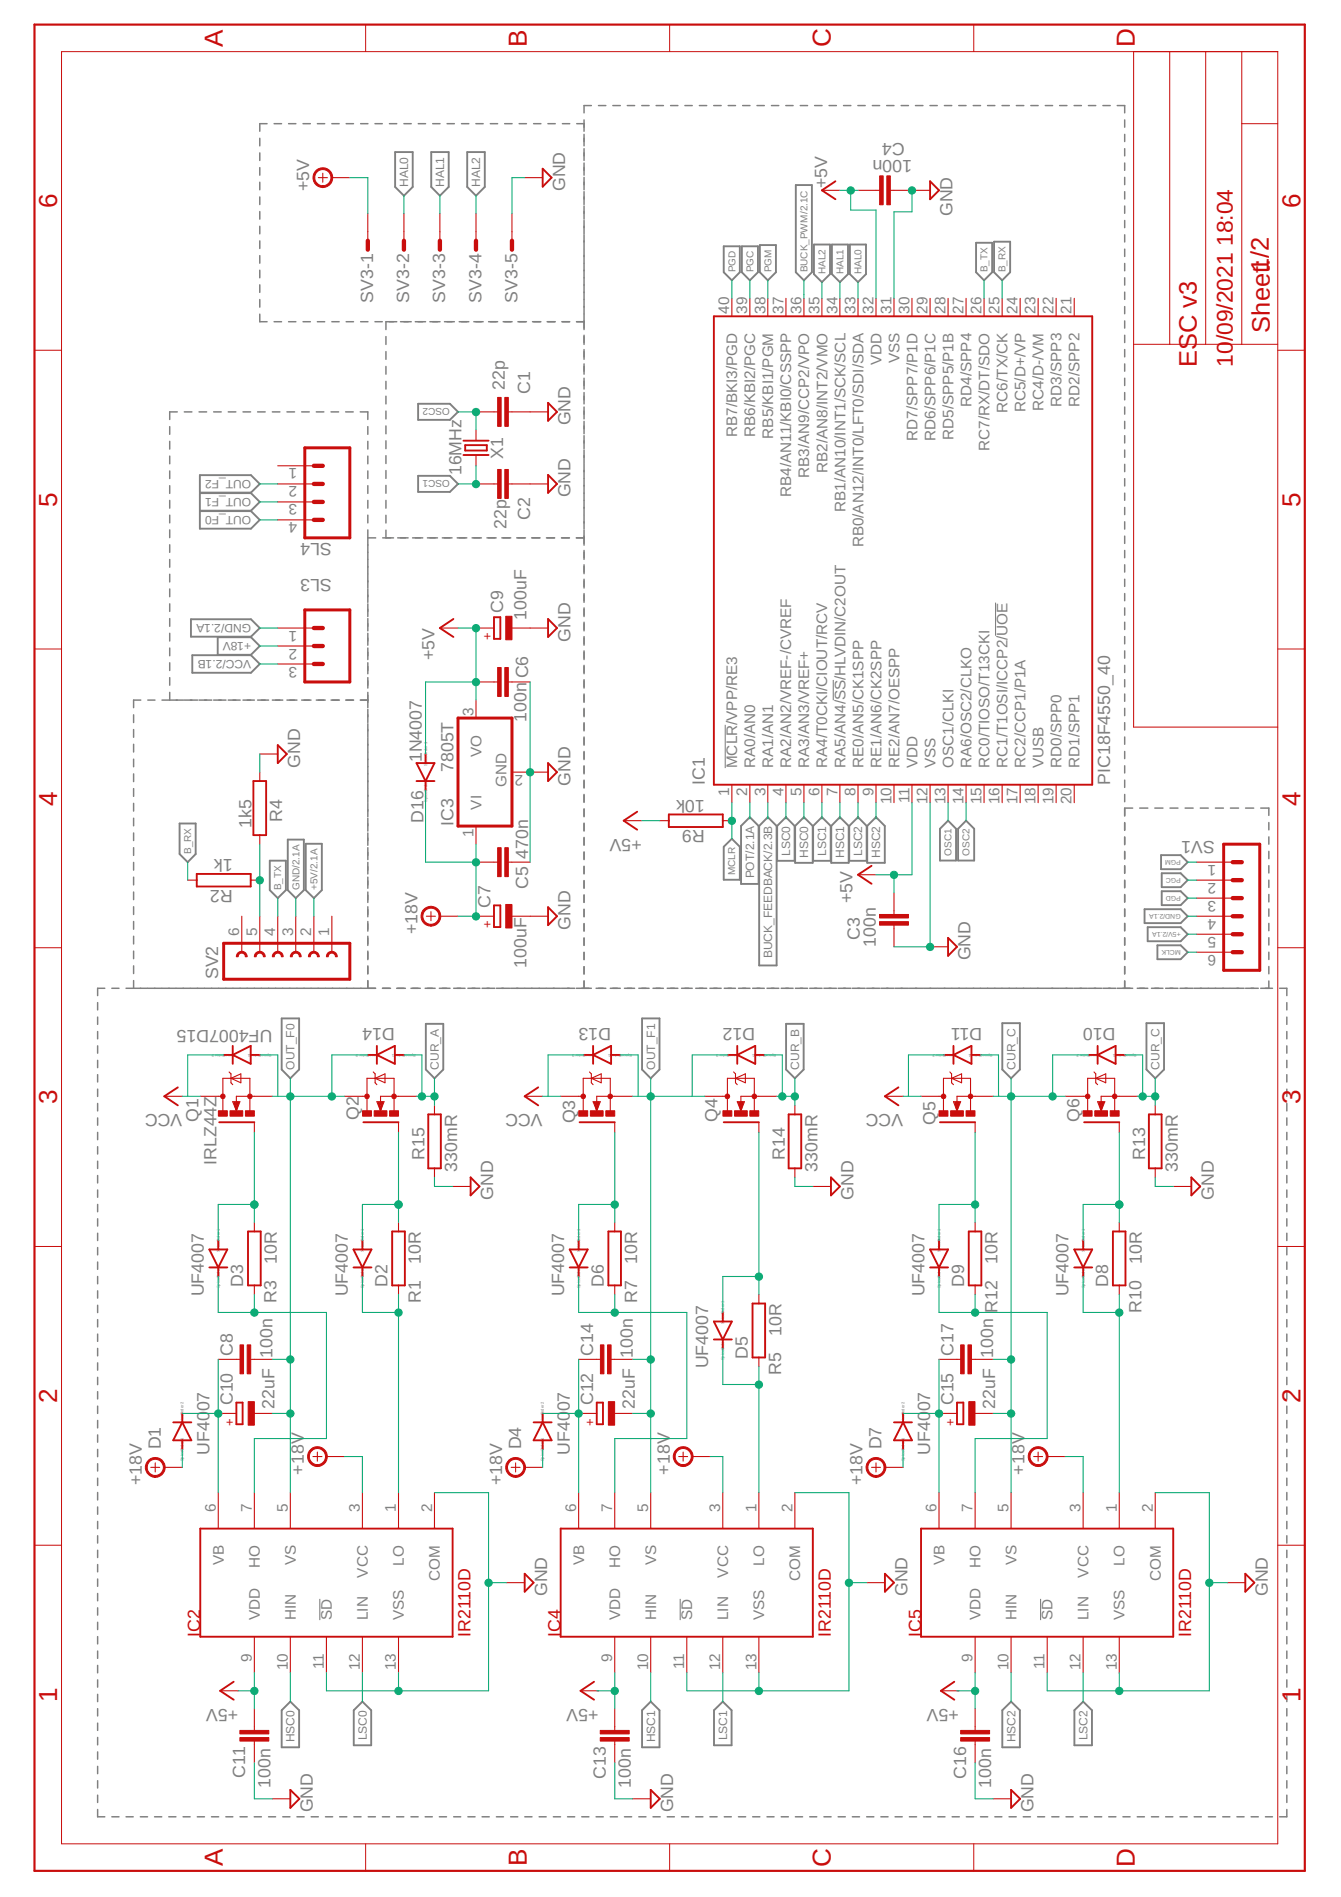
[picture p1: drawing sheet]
<svg xmlns="http://www.w3.org/2000/svg" width="210mm" height="297mm" viewBox="0 0 210 297" stroke-linecap="round" stroke-linejoin="round" font-family="sans-serif">
<defs><g id="words">
<g font-size="4.1" fill="#c90d0c">
<text x="34.9" y="7.3" transform="rotate(-90 34.9 7.3)">A</text>
<text x="82.5" y="7.3" transform="rotate(-90 82.5 7.3)">B</text>
<text x="130.1" y="7.4" transform="rotate(-90 130.1 7.4)">C</text>
<text x="177.6" y="7.4" transform="rotate(-90 177.6 7.4)">D</text>
<text x="9" y="32.6" transform="rotate(-90 9 32.6)">6</text>
<text x="203.6" y="32.6" transform="rotate(-90 203.6 32.6)">6</text>
<text x="9" y="79.4" transform="rotate(-90 9 79.4)">5</text>
<text x="203.6" y="79.4" transform="rotate(-90 203.6 79.4)">5</text>
<text x="9" y="126.1" transform="rotate(-90 9 126.1)">4</text>
<text x="203.6" y="126.1" transform="rotate(-90 203.6 126.1)">4</text>
<text x="9" y="172.9" transform="rotate(-90 9 172.9)">3</text>
<text x="203.6" y="172.9" transform="rotate(-90 203.6 172.9)">3</text>
<text x="9" y="219.7" transform="rotate(-90 9 219.7)">2</text>
<text x="203.6" y="219.7" transform="rotate(-90 203.6 219.7)">2</text>
<text x="9" y="266.5" transform="rotate(-90 9 266.5)">1</text>
<text x="203.6" y="266.5" transform="rotate(-90 203.6 266.5)">1</text>
<text x="34.9" y="292.2" transform="rotate(-90 34.9 292.2)">A</text>
<text x="82.5" y="292.2" transform="rotate(-90 82.5 292.2)">B</text>
<text x="130.1" y="292.3" transform="rotate(-90 130.1 292.3)">C</text>
<text x="177.6" y="292.3" transform="rotate(-90 177.6 292.3)">D</text>
</g>
<g font-size="4" fill="#c90d0c">
<text x="198.7" y="52.1" transform="rotate(-90 198.7 52.1)">Sheet1:/2</text>
<text x="187.3" y="57.4" transform="rotate(-90 187.3 57.4)">ESC v3</text>
</g>
<g font-size="3.6" fill="#c90d0c">
<text x="193" y="38.5" transform="rotate(-90 193 38.5)">18:04</text>
<text x="193" y="53.5" transform="rotate(-90 193 53.5)">/09/2021</text>
<text x="193" y="57.4" transform="rotate(-90 193 57.4)">10</text>
</g>
<g font-size="2.8" fill="#808080">
<text x="141.6" y="22.5" transform="rotate(-180 141.6 22.5)">C4</text>
<text x="48.4" y="29.9" transform="rotate(-90 48.4 29.9)">+5V</text>
<text x="88.5" y="29.9" transform="rotate(-90 88.5 29.9)">GND</text>
<text x="129.5" y="29.5" transform="rotate(-90 129.5 29.5)">+5V</text>
<text x="142.8" y="25" transform="rotate(-180 142.8 25)">100n</text>
<text x="149.1" y="33.9" transform="rotate(-90 149.1 33.9)">GND</text>
<text x="58.4" y="47.4" transform="rotate(-90 58.4 47.4)">SV3-1</text>
<text x="64.1" y="47.4" transform="rotate(-90 64.1 47.4)">SV3-2</text>
<text x="69.7" y="47.4" transform="rotate(-90 69.7 47.4)">SV3-3</text>
<text x="75.3" y="47.4" transform="rotate(-90 75.3 47.4)">SV3-4</text>
<text x="81" y="47.4" transform="rotate(-90 81 47.4)">SV3-5</text>
<text x="79" y="61.1" transform="rotate(-90 79 61.1)">22p</text>
<text x="83" y="61.7" transform="rotate(-90 83 61.7)">C1</text>
<text x="78.7" y="71.8" transform="rotate(-90 78.7 71.8)">X1</text>
<text x="89.3" y="66.6" transform="rotate(-90 89.3 66.6)">GND</text>
<text x="72.2" y="74.4" transform="rotate(-90 72.2 74.4)">16MHz</text>
<text x="89.3" y="77.9" transform="rotate(-90 89.3 77.9)">GND</text>
<text x="79.3" y="82.8" transform="rotate(-90 79.3 82.8)">22p</text>
<text x="83" y="81.4" transform="rotate(-90 83 81.4)">C2</text>
<text x="51.9" y="85.1" transform="rotate(-180 51.9 85.1)">SL4</text>
<text x="51.9" y="90.7" transform="rotate(-180 51.9 90.7)">SL3</text>
<text x="78.8" y="95.9" transform="rotate(-90 78.8 95.9)">C9</text>
<text x="82.4" y="97.1" transform="rotate(-90 82.4 97.1)">100uF</text>
<text x="89.3" y="100.4" transform="rotate(-90 89.3 100.4)">GND</text>
<text x="68" y="103.4" transform="rotate(-90 68 103.4)">+5V</text>
<text x="82.7" y="106.2" transform="rotate(-90 82.7 106.2)">C6</text>
<text x="82.4" y="113" transform="rotate(-90 82.4 113)">100n</text>
<text x="66" y="119.4" transform="rotate(-90 66 119.4)">1N4007</text>
<text x="47" y="120.2" transform="rotate(-90 47 120.2)">GND</text>
<text x="71" y="120.9" transform="rotate(-90 71 120.9)">7805T</text>
<text x="89.3" y="123" transform="rotate(-90 89.3 123)">GND</text>
<text x="110.3" y="122.9" transform="rotate(-90 110.3 122.9)">IC1</text>
<text x="110.3" y="125.3" transform="rotate(-180 110.3 125.3)">10k</text>
<text x="173.8" y="122.9" transform="rotate(-90 173.8 122.9)">PIC18F4550_40</text>
<text x="39.4" y="129.6" transform="rotate(-90 39.4 129.6)">1k5</text>
<text x="44.2" y="128.7" transform="rotate(-90 44.2 128.7)">R4</text>
<text x="66.3" y="128.8" transform="rotate(-90 66.3 128.8)">D16</text>
<text x="71" y="129.4" transform="rotate(-90 71 129.4)">IC3</text>
<text x="100.5" y="131.3" transform="rotate(-180 100.5 131.3)">+5V</text>
<text x="110.3" y="130" transform="rotate(-180 110.3 130)">R9</text>
<text x="190.1" y="131.6" transform="rotate(-180 190.1 131.6)">SV1</text>
<text x="36.4" y="134.6" transform="rotate(-180 36.4 134.6)">1k</text>
<text x="82.7" y="134.4" transform="rotate(-90 82.7 134.4)">470n</text>
<text x="36.4" y="139.3" transform="rotate(-180 36.4 139.3)">R2</text>
<text x="76.8" y="142.2" transform="rotate(-90 76.8 142.2)">C7</text>
<text x="82.7" y="139.2" transform="rotate(-90 82.7 139.2)">C5</text>
<text x="133.4" y="141.4" transform="rotate(-90 133.4 141.4)">+5V</text>
<text x="65.3" y="146.3" transform="rotate(-90 65.3 146.3)">+18V</text>
<text x="89.3" y="145.6" transform="rotate(-90 89.3 145.6)">GND</text>
<text x="134.6" y="147.1" transform="rotate(-90 134.6 147.1)">C3</text>
<text x="137.1" y="148.3" transform="rotate(-90 137.1 148.3)">100n</text>
<text x="34.2" y="153.3" transform="rotate(-90 34.2 153.3)">SV2</text>
<text x="82.4" y="151.5" transform="rotate(-90 82.4 151.5)">100uF</text>
<text x="151.9" y="150.4" transform="rotate(-90 151.9 150.4)">GND</text>
<text x="42.6" y="161.2" transform="rotate(-180 42.6 161.2)">UF4007D15</text>
<text x="61.8" y="160.9" transform="rotate(-180 61.8 160.9)">D14</text>
<text x="95.7" y="160.9" transform="rotate(-180 95.7 160.9)">D13</text>
<text x="118.2" y="160.9" transform="rotate(-180 118.2 160.9)">D12</text>
<text x="153.8" y="160.9" transform="rotate(-180 153.8 160.9)">D11</text>
<text x="174.6" y="160.9" transform="rotate(-180 174.6 160.9)">D10</text>
<text x="28.5" y="174.5" transform="rotate(-180 28.5 174.5)">VCC</text>
<text x="31.1" y="175.6" transform="rotate(-90 31.1 175.6)">Q1</text>
<text x="56.2" y="175.3" transform="rotate(-90 56.2 175.3)">Q2</text>
<text x="84.9" y="174.5" transform="rotate(-180 84.9 174.5)">VCC</text>
<text x="90" y="175.9" transform="rotate(-90 90 175.9)">Q3</text>
<text x="112.3" y="175.6" transform="rotate(-90 112.3 175.6)">Q4</text>
<text x="141.3" y="174.5" transform="rotate(-180 141.3 174.5)">VCC</text>
<text x="146.4" y="176.2" transform="rotate(-90 146.4 176.2)">Q5</text>
<text x="169" y="175.6" transform="rotate(-90 169 175.6)">Q6</text>
<text x="33.9" y="182.4" transform="rotate(-90 33.9 182.4)">IRLZ44Z</text>
<text x="66.4" y="181.6" transform="rotate(-90 66.4 181.6)">R15</text>
<text x="71.5" y="183.4" transform="rotate(-90 71.5 183.4)">330mR</text>
<text x="122.8" y="181.6" transform="rotate(-90 122.8 181.6)">R14</text>
<text x="127.9" y="183.4" transform="rotate(-90 127.9 183.4)">330mR</text>
<text x="179.2" y="181.6" transform="rotate(-90 179.2 181.6)">R13</text>
<text x="184.3" y="183.4" transform="rotate(-90 184.3 183.4)">330mR</text>
<text x="77.2" y="187.9" transform="rotate(-90 77.2 187.9)">GND</text>
<text x="133.6" y="187.9" transform="rotate(-90 133.6 187.9)">GND</text>
<text x="190" y="187.9" transform="rotate(-90 190 187.9)">GND</text>
<text x="43.3" y="197.9" transform="rotate(-90 43.3 197.9)">10R</text>
<text x="65.9" y="197.9" transform="rotate(-90 65.9 197.9)">10R</text>
<text x="99.7" y="197.9" transform="rotate(-90 99.7 197.9)">10R</text>
<text x="156.1" y="197.9" transform="rotate(-90 156.1 197.9)">10R</text>
<text x="178.7" y="197.9" transform="rotate(-90 178.7 197.9)">10R</text>
<text x="31.9" y="203" transform="rotate(-90 31.9 203)">UF4007</text>
<text x="38.1" y="201.5" transform="rotate(-90 38.1 201.5)">D3</text>
<text x="43.3" y="204" transform="rotate(-90 43.3 204)">R3</text>
<text x="54.4" y="203" transform="rotate(-90 54.4 203)">UF4007</text>
<text x="60.6" y="201.5" transform="rotate(-90 60.6 201.5)">D2</text>
<text x="65.9" y="204" transform="rotate(-90 65.9 204)">R1</text>
<text x="88.3" y="203" transform="rotate(-90 88.3 203)">UF4007</text>
<text x="94.5" y="201.5" transform="rotate(-90 94.5 201.5)">D6</text>
<text x="99.7" y="204" transform="rotate(-90 99.7 204)">R7</text>
<text x="144.7" y="203" transform="rotate(-90 144.7 203)">UF4007</text>
<text x="150.9" y="201.5" transform="rotate(-90 150.9 201.5)">D9</text>
<text x="167.3" y="203" transform="rotate(-90 167.3 203)">UF4007</text>
<text x="173.5" y="201.5" transform="rotate(-90 173.5 201.5)">D8</text>
<text x="122.3" y="209.2" transform="rotate(-90 122.3 209.2)">10R</text>
<text x="178.7" y="205.5" transform="rotate(-90 178.7 205.5)">R10</text>
<text x="36.4" y="212.3" transform="rotate(-90 36.4 212.3)">C8</text>
<text x="42.6" y="212.6" transform="rotate(-90 42.6 212.6)">100n</text>
<text x="92.8" y="212.3" transform="rotate(-90 92.8 212.3)">C14</text>
<text x="99" y="212.6" transform="rotate(-90 99 212.6)">100n</text>
<text x="110.9" y="214.3" transform="rotate(-90 110.9 214.3)">UF4007</text>
<text x="117.1" y="212.7" transform="rotate(-90 117.1 212.7)">D5</text>
<text x="122.3" y="215.3" transform="rotate(-90 122.3 215.3)">R5</text>
<text x="149.2" y="212.3" transform="rotate(-90 149.2 212.3)">C17</text>
<text x="155.4" y="212.6" transform="rotate(-90 155.4 212.6)">100n R12</text>
<text x="32.8" y="221" transform="rotate(-90 32.8 221)">07</text>
<text x="36.5" y="220" transform="rotate(-90 36.5 220)">C10</text>
<text x="42.9" y="220.6" transform="rotate(-90 42.9 220.6)">22uF</text>
<text x="89.2" y="221" transform="rotate(-90 89.2 221)">07</text>
<text x="92.9" y="220" transform="rotate(-90 92.9 220)">C12</text>
<text x="99.4" y="220.6" transform="rotate(-90 99.4 220.6)">22uF</text>
<text x="145.6" y="221" transform="rotate(-90 145.6 221)">07</text>
<text x="149.3" y="220" transform="rotate(-90 149.3 220)">C15</text>
<text x="155.8" y="220.6" transform="rotate(-90 155.8 220.6)">22uF</text>
<text x="25.2" y="227" transform="rotate(-90 25.2 227)">D1</text>
<text x="32.8" y="227.8" transform="rotate(-90 32.8 227.8)">UF40</text>
<text x="81.6" y="227" transform="rotate(-90 81.6 227)">D4</text>
<text x="89.2" y="227.8" transform="rotate(-90 89.2 227.8)">UF40</text>
<text x="138" y="227" transform="rotate(-90 138 227)">D7</text>
<text x="145.6" y="227.8" transform="rotate(-90 145.6 227.8)">UF40</text>
<text x="22.2" y="232.6" transform="rotate(-90 22.2 232.6)">+18V</text>
<text x="47.6" y="230.9" transform="rotate(-90 47.6 230.9)">+18V</text>
<text x="78.6" y="232.6" transform="rotate(-90 78.6 232.6)">+18V</text>
<text x="104.8" y="230.9" transform="rotate(-90 104.8 230.9)">+18V</text>
<text x="135" y="232.6" transform="rotate(-90 135 232.6)">+18V</text>
<text x="160.4" y="230.9" transform="rotate(-90 160.4 230.9)">+18V</text>
<text x="85.6" y="249.9" transform="rotate(-90 85.6 249.9)">GND</text>
<text x="142" y="249.9" transform="rotate(-90 142 249.9)">GND</text>
<text x="198.5" y="249.9" transform="rotate(-90 198.5 249.9)">GND</text>
<text x="37.3" y="267.6" transform="rotate(-180 37.3 267.6)">+5V</text>
<text x="93.7" y="267.6" transform="rotate(-180 93.7 267.6)">+5V</text>
<text x="150.1" y="267.6" transform="rotate(-180 150.1 267.6)">+5V</text>
<text x="38.4" y="278.4" transform="rotate(-90 38.4 278.4)">C11</text>
<text x="42.3" y="280" transform="rotate(-90 42.3 280)">100n</text>
<text x="94.8" y="278.6" transform="rotate(-90 94.8 278.6)">C13</text>
<text x="98.8" y="280" transform="rotate(-90 98.8 280)">100n</text>
<text x="151.2" y="278.6" transform="rotate(-90 151.2 278.6)">C16</text>
<text x="155.2" y="280" transform="rotate(-90 155.2 280)">100n</text>
<text x="49" y="283.8" transform="rotate(-90 49 283.8)">GND</text>
<text x="105.4" y="283.8" transform="rotate(-90 105.4 283.8)">GND</text>
<text x="161.8" y="283.8" transform="rotate(-90 161.8 283.8)">GND</text>
</g>
<g font-size="2.8" fill="#c90d0c">
<text x="31.4" y="256.3" transform="rotate(-90 31.4 256.3)">I</text>
<text x="31.4" y="255.5" transform="rotate(-90 31.4 255.5)">C2</text>
<text x="73.7" y="256.3" transform="rotate(-90 73.7 256.3)">IR2110D</text>
<text x="87.8" y="256.3" transform="rotate(-90 87.8 256.3)">I</text>
<text x="87.8" y="255.5" transform="rotate(-90 87.8 255.5)">C4</text>
<text x="130.1" y="256.3" transform="rotate(-90 130.1 256.3)">IR2110D</text>
<text x="144.2" y="256.3" transform="rotate(-90 144.2 256.3)">IC5</text>
<text x="186.5" y="256.3" transform="rotate(-90 186.5 256.3)">IR2110D</text>
</g>
<g font-size="2.4" fill="#808080">
<text x="114.2" y="49.1" transform="rotate(-90 114.2 49.1)">40</text>
<text x="117" y="49.1" transform="rotate(-90 117 49.1)">39</text>
<text x="119.8" y="49.1" transform="rotate(-90 119.8 49.1)">38</text>
<text x="122.6" y="49.1" transform="rotate(-90 122.6 49.1)">37</text>
<text x="125.4" y="49.1" transform="rotate(-90 125.4 49.1)">36</text>
<text x="128.3" y="49.1" transform="rotate(-90 128.3 49.1)">35</text>
<text x="131.1" y="49.1" transform="rotate(-90 131.1 49.1)">34</text>
<text x="133.9" y="49.1" transform="rotate(-90 133.9 49.1)">33</text>
<text x="136.7" y="49.1" transform="rotate(-90 136.7 49.1)">32</text>
<text x="139.5" y="49.1" transform="rotate(-90 139.5 49.1)">31</text>
<text x="142.4" y="49.1" transform="rotate(-90 142.4 49.1)">30</text>
<text x="145.2" y="49.1" transform="rotate(-90 145.2 49.1)">29</text>
<text x="148" y="49.1" transform="rotate(-90 148 49.1)">28</text>
<text x="150.8" y="49.1" transform="rotate(-90 150.8 49.1)">27</text>
<text x="153.6" y="49.1" transform="rotate(-90 153.6 49.1)">26</text>
<text x="156.5" y="49.1" transform="rotate(-90 156.5 49.1)">25</text>
<text x="159.3" y="49.1" transform="rotate(-90 159.3 49.1)">24</text>
<text x="162.1" y="49.1" transform="rotate(-90 162.1 49.1)">23</text>
<text x="164.9" y="49.1" transform="rotate(-90 164.9 49.1)">22</text>
<text x="167.7" y="49.1" transform="rotate(-90 167.7 49.1)">21</text>
<text x="138" y="57.2" transform="rotate(-90 138 57.2)">VDD</text>
<text x="140.8" y="56.9" transform="rotate(-90 140.8 56.9)">VSS</text>
<text x="152.1" y="63.7" transform="rotate(-90 152.1 63.7)">RD4/SPP4</text>
<text x="157.7" y="64.6" transform="rotate(-90 157.7 64.6)">RC6/TX/CK</text>
<text x="160.5" y="64.6" transform="rotate(-90 160.5 64.6)">RC5/D+/VP</text>
<text x="163.3" y="64.3" transform="rotate(-90 163.3 64.3)">RC4/D-/VM</text>
<text x="166.2" y="63.7" transform="rotate(-90 166.2 63.7)">RD3/SPP3</text>
<text x="169" y="63.7" transform="rotate(-90 169 63.7)">RD2/SPP2</text>
<text x="115.4" y="68.5" transform="rotate(-90 115.4 68.5)">RB7/BKI3/PGD</text>
<text x="118.2" y="68.5" transform="rotate(-90 118.2 68.5)">RB6/KBI2/PGC</text>
<text x="121" y="68.7" transform="rotate(-90 121 68.7)">RB5/KBI1/PGM</text>
<text x="143.6" y="69" transform="rotate(-90 143.6 69)">RD7/SPP7/P1D</text>
<text x="146.4" y="69" transform="rotate(-90 146.4 69)">RD6/SPP6/P1C</text>
<text x="149.2" y="68.9" transform="rotate(-90 149.2 68.9)">RD5/SPP5/P1B</text>
<text x="154.9" y="70.6" transform="rotate(-90 154.9 70.6)">RC7/RX/DT/SDO</text>
<text x="46.5" y="73.3" transform="rotate(-180 46.5 73.3)">1</text>
<text x="46.5" y="76.2" transform="rotate(-180 46.5 76.2)">2</text>
<text x="123.9" y="77.8" transform="rotate(-90 123.9 77.8)">RB4/AN11/KBI0/CSSPP</text>
<text x="126.7" y="74.8" transform="rotate(-90 126.7 74.8)">RB3/AN9/CCP2/VPO</text>
<text x="129.5" y="74" transform="rotate(-90 129.5 74)">RB2/AN8/INT2/VMO</text>
<text x="46.5" y="79" transform="rotate(-180 46.5 79)">3</text>
<text x="46.5" y="81.8" transform="rotate(-180 46.5 81.8)">4</text>
<text x="132.3" y="80.2" transform="rotate(-90 132.3 80.2)">RB1/AN10/INT1/SCK/SCL</text>
<text x="135.1" y="85.7" transform="rotate(-90 135.1 85.7)">RB0/AN12/INT0/LFT0/SDI/SDA</text>
<text x="46.5" y="98.7" transform="rotate(-180 46.5 98.7)">1</text>
<text x="46.5" y="101.5" transform="rotate(-180 46.5 101.5)">2</text>
<text x="46.5" y="104.4" transform="rotate(-180 46.5 104.4)">3</text>
<text x="74.1" y="112" transform="rotate(-90 74.1 112)">3</text>
<text x="75.4" y="118.5" transform="rotate(-90 75.4 118.5)">VO</text>
<text x="79.3" y="123.2" transform="rotate(-90 79.3 123.2)">GND</text>
<text x="81.9" y="121.3" transform="rotate(-180 81.9 121.3)">2</text>
<text x="114.2" y="124.6" transform="rotate(-90 114.2 124.6)">1</text>
<text x="115.4" y="120.3" transform="rotate(-90 115.4 120.3)">MCLR/VPP/RE3</text>
<text x="117" y="124.6" transform="rotate(-90 117 124.6)">2</text>
<text x="118.2" y="120.3" transform="rotate(-90 118.2 120.3)">RA0/AN0</text>
<text x="119.8" y="124.6" transform="rotate(-90 119.8 124.6)">3</text>
<text x="121" y="120.3" transform="rotate(-90 121 120.3)">RA1/AN1</text>
<text x="122.6" y="124.6" transform="rotate(-90 122.6 124.6)">4</text>
<text x="123.9" y="120.3" transform="rotate(-90 123.9 120.3)">RA2/AN2/VREF-/CVREF</text>
<text x="125.4" y="124.6" transform="rotate(-90 125.4 124.6)">5</text>
<text x="126.7" y="120.3" transform="rotate(-90 126.7 120.3)">RA3/AN3/VREF+</text>
<text x="128.3" y="124.6" transform="rotate(-90 128.3 124.6)">6</text>
<text x="129.5" y="120.3" transform="rotate(-90 129.5 120.3)">RA4/T0CKI/CIOUT/RCV</text>
<text x="131.1" y="124.6" transform="rotate(-90 131.1 124.6)">7</text>
<text x="132.3" y="120.3" transform="rotate(-90 132.3 120.3)">RA5/AN4/SS/HLVDIN/C2OUT</text>
<text x="133.9" y="124.6" transform="rotate(-90 133.9 124.6)">8</text>
<text x="135.1" y="120.3" transform="rotate(-90 135.1 120.3)">RE0/AN5/CK1SPP</text>
<text x="136.7" y="124.6" transform="rotate(-90 136.7 124.6)">9</text>
<text x="138" y="120.3" transform="rotate(-90 138 120.3)">RE1/AN6/CK2SPP</text>
<text x="139.5" y="125.9" transform="rotate(-90 139.5 125.9)">10</text>
<text x="140.8" y="120.3" transform="rotate(-90 140.8 120.3)">RE2/AN7/OESPP</text>
<text x="142.4" y="125.8" transform="rotate(-90 142.4 125.8)">11</text>
<text x="143.6" y="120.3" transform="rotate(-90 143.6 120.3)">VDD</text>
<text x="145.2" y="125.9" transform="rotate(-90 145.2 125.9)">12</text>
<text x="146.4" y="120.3" transform="rotate(-90 146.4 120.3)">VSS</text>
<text x="148" y="125.9" transform="rotate(-90 148 125.9)">13</text>
<text x="149.2" y="120.3" transform="rotate(-90 149.2 120.3)">OSC1/CLKI</text>
<text x="150.8" y="125.9" transform="rotate(-90 150.8 125.9)">14</text>
<text x="152.1" y="120.3" transform="rotate(-90 152.1 120.3)">RA6/OSC2/CLKO</text>
<text x="153.6" y="125.9" transform="rotate(-90 153.6 125.9)">15</text>
<text x="154.9" y="120.3" transform="rotate(-90 154.9 120.3)">RC0/TIOSO/T13CKI</text>
<text x="156.5" y="125.9" transform="rotate(-90 156.5 125.9)">16</text>
<text x="157.7" y="120.3" transform="rotate(-90 157.7 120.3)">RC1/T1OSI/ICCP2/UOE</text>
<text x="159.3" y="125.9" transform="rotate(-90 159.3 125.9)">17</text>
<text x="160.5" y="120.3" transform="rotate(-90 160.5 120.3)">RC2/CCP1/P1A</text>
<text x="162.1" y="125.9" transform="rotate(-90 162.1 125.9)">18</text>
<text x="163.3" y="120.3" transform="rotate(-90 163.3 120.3)">VUSB</text>
<text x="164.9" y="125.9" transform="rotate(-90 164.9 125.9)">19</text>
<text x="166.2" y="120.3" transform="rotate(-90 166.2 120.3)">RD0/SPP0</text>
<text x="167.7" y="125.9" transform="rotate(-90 167.7 125.9)">20</text>
<text x="169" y="120.3" transform="rotate(-90 169 120.3)">RD1/SPP1</text>
<text x="74.1" y="131.1" transform="rotate(-90 74.1 131.1)">1</text>
<text x="75.3" y="126.8" transform="rotate(-90 75.3 126.8)">VI</text>
<text x="190.4" y="135.4" transform="rotate(-180 190.4 135.4)">1</text>
<text x="190.4" y="138.2" transform="rotate(-180 190.4 138.2)">2</text>
<text x="190.4" y="141" transform="rotate(-180 190.4 141)">3</text>
<text x="190.4" y="143.9" transform="rotate(-180 190.4 143.9)">4</text>
<text x="37.4" y="146.5" transform="rotate(-90 37.4 146.5)">6</text>
<text x="40.3" y="146.5" transform="rotate(-90 40.3 146.5)">5</text>
<text x="43.1" y="146.5" transform="rotate(-90 43.1 146.5)">4</text>
<text x="45.9" y="146.5" transform="rotate(-90 45.9 146.5)">3</text>
<text x="48.7" y="146.5" transform="rotate(-90 48.7 146.5)">2</text>
<text x="51.5" y="146.5" transform="rotate(-90 51.5 146.5)">1</text>
<text x="190.4" y="146.7" transform="rotate(-180 190.4 146.7)">5</text>
<text x="190.4" y="149.5" transform="rotate(-180 190.4 149.5)">6</text>
<text x="33.8" y="236.8" transform="rotate(-90 33.8 236.8)">6</text>
<text x="39.4" y="236.8" transform="rotate(-90 39.4 236.8)">7</text>
<text x="45.1" y="236.8" transform="rotate(-90 45.1 236.8)">5</text>
<text x="56.3" y="236.8" transform="rotate(-90 56.3 236.8)">3</text>
<text x="62" y="236.8" transform="rotate(-90 62 236.8)">1</text>
<text x="67.6" y="236.8" transform="rotate(-90 67.6 236.8)">2</text>
<text x="90.2" y="236.8" transform="rotate(-90 90.2 236.8)">6</text>
<text x="95.8" y="236.8" transform="rotate(-90 95.8 236.8)">7</text>
<text x="101.5" y="236.8" transform="rotate(-90 101.5 236.8)">5</text>
<text x="112.7" y="236.8" transform="rotate(-90 112.7 236.8)">3</text>
<text x="118.4" y="236.8" transform="rotate(-90 118.4 236.8)">1</text>
<text x="124" y="236.8" transform="rotate(-90 124 236.8)">2</text>
<text x="146.6" y="236.8" transform="rotate(-90 146.6 236.8)">6</text>
<text x="152.2" y="236.8" transform="rotate(-90 152.2 236.8)">7</text>
<text x="157.9" y="236.8" transform="rotate(-90 157.9 236.8)">5</text>
<text x="169.2" y="236.8" transform="rotate(-90 169.2 236.8)">3</text>
<text x="174.8" y="236.8" transform="rotate(-90 174.8 236.8)">1</text>
<text x="180.4" y="236.8" transform="rotate(-90 180.4 236.8)">2</text>
<text x="35" y="245.1" transform="rotate(-90 35 245.1)">VB</text>
<text x="40.7" y="245.6" transform="rotate(-90 40.7 245.6)">HO</text>
<text x="46.3" y="245.1" transform="rotate(-90 46.3 245.1)">VS</text>
<text x="63.2" y="245.2" transform="rotate(-90 63.2 245.2)">LO</text>
<text x="91.4" y="245.1" transform="rotate(-90 91.4 245.1)">VB</text>
<text x="97.1" y="245.6" transform="rotate(-90 97.1 245.6)">HO</text>
<text x="102.7" y="245.1" transform="rotate(-90 102.7 245.1)">VS</text>
<text x="119.6" y="245.2" transform="rotate(-90 119.6 245.2)">LO</text>
<text x="147.8" y="245.1" transform="rotate(-90 147.8 245.1)">VB</text>
<text x="153.5" y="245.6" transform="rotate(-90 153.5 245.6)">HO</text>
<text x="159.1" y="245.1" transform="rotate(-90 159.1 245.1)">VS</text>
<text x="176" y="245.2" transform="rotate(-90 176 245.2)">LO</text>
<text x="57.6" y="247" transform="rotate(-90 57.6 247)">VCC</text>
<text x="68.9" y="247.5" transform="rotate(-90 68.9 247.5)">COM</text>
<text x="114" y="247" transform="rotate(-90 114 247)">VCC</text>
<text x="125.3" y="247.5" transform="rotate(-90 125.3 247.5)">COM</text>
<text x="170.4" y="247" transform="rotate(-90 170.4 247)">VCC</text>
<text x="181.7" y="247.5" transform="rotate(-90 181.7 247.5)">COM</text>
<text x="40.7" y="253.7" transform="rotate(-90 40.7 253.7)">VDD</text>
<text x="46.3" y="253.7" transform="rotate(-90 46.3 253.7)">HIN</text>
<text x="51.9" y="253.7" transform="rotate(-90 51.9 253.7)">SD</text>
<text x="57.6" y="253.7" transform="rotate(-90 57.6 253.7)">LIN</text>
<text x="63.2" y="253.7" transform="rotate(-90 63.2 253.7)">VSS</text>
<text x="97.1" y="253.7" transform="rotate(-90 97.1 253.7)">VDD</text>
<text x="102.7" y="253.7" transform="rotate(-90 102.7 253.7)">HIN</text>
<text x="108.3" y="253.7" transform="rotate(-90 108.3 253.7)">SD</text>
<text x="114" y="253.7" transform="rotate(-90 114 253.7)">LIN</text>
<text x="119.6" y="253.7" transform="rotate(-90 119.6 253.7)">VSS</text>
<text x="153.5" y="253.7" transform="rotate(-90 153.5 253.7)">VDD</text>
<text x="159.1" y="253.7" transform="rotate(-90 159.1 253.7)">HIN</text>
<text x="164.8" y="253.7" transform="rotate(-90 164.8 253.7)">SD</text>
<text x="170.4" y="253.7" transform="rotate(-90 170.4 253.7)">LIN</text>
<text x="176" y="253.7" transform="rotate(-90 176 253.7)">VSS</text>
<text x="39.4" y="260.2" transform="rotate(-90 39.4 260.2)">9</text>
<text x="45.1" y="261.5" transform="rotate(-90 45.1 261.5)">10</text>
<text x="50.7" y="261.4" transform="rotate(-90 50.7 261.4)">11</text>
<text x="56.3" y="261.5" transform="rotate(-90 56.3 261.5)">12</text>
<text x="62" y="261.5" transform="rotate(-90 62 261.5)">13</text>
<text x="95.8" y="260.2" transform="rotate(-90 95.8 260.2)">9</text>
<text x="101.5" y="261.5" transform="rotate(-90 101.5 261.5)">10</text>
<text x="107.1" y="261.4" transform="rotate(-90 107.1 261.4)">11</text>
<text x="112.7" y="261.5" transform="rotate(-90 112.7 261.5)">12</text>
<text x="118.4" y="261.5" transform="rotate(-90 118.4 261.5)">13</text>
<text x="152.2" y="260.2" transform="rotate(-90 152.2 260.2)">9</text>
<text x="157.9" y="261.5" transform="rotate(-90 157.9 261.5)">10</text>
<text x="163.5" y="261.4" transform="rotate(-90 163.5 261.4)">11</text>
<text x="169.2" y="261.5" transform="rotate(-90 169.2 261.5)">12</text>
<text x="174.8" y="261.5" transform="rotate(-90 174.8 261.5)">13</text>
</g>
<g font-size="2" fill="#c90d0c">
<text x="76.9" y="99" transform="rotate(-180 76.9 99)">+</text>
<text x="76.9" y="144.1" transform="rotate(-180 76.9 144.1)">+</text>
<text x="36.5" y="222" transform="rotate(-180 36.5 222)">+</text>
<text x="92.9" y="222" transform="rotate(-180 92.9 222)">+</text>
<text x="149.4" y="222" transform="rotate(-180 149.4 222)">+</text>
</g>
<g font-size="1.9" fill="#808080">
<text x="63.9" y="29.3" transform="rotate(-90 63.9 29.3)">HAL0</text>
<text x="69.5" y="29.3" transform="rotate(-90 69.5 29.3)">HAL1</text>
<text x="75.2" y="29.3" transform="rotate(-90 75.2 29.3)">HAL2</text>
<text x="39.3" y="77.9" transform="rotate(-180 39.3 77.9)">OUT_F1</text>
<text x="39.3" y="75.1" transform="rotate(-180 39.3 75.1)">OUT_F2</text>
<text x="39.3" y="80.7" transform="rotate(-180 39.3 80.7)">OUT_F0</text>
<text x="39.3" y="97.7" transform="rotate(-180 39.3 97.7)">GND/2.1A</text>
<text x="39.3" y="100.5" transform="rotate(-180 39.3 100.5)">+18V</text>
<text x="39.3" y="103.3" transform="rotate(-180 39.3 103.3)">VCC/2.1B</text>
<text x="118" y="137.6" transform="rotate(-90 118 137.6)">POT/2.1A</text>
<text x="123.7" y="134" transform="rotate(-90 123.7 134)">LSC0</text>
<text x="126.5" y="134.3" transform="rotate(-90 126.5 134.3)">HSC0</text>
<text x="129.3" y="134" transform="rotate(-90 129.3 134)">LSC1</text>
<text x="132.1" y="134.3" transform="rotate(-90 132.1 134.3)">HSC1</text>
<text x="135" y="134" transform="rotate(-90 135 134)">LSC2</text>
<text x="137.8" y="134.3" transform="rotate(-90 137.8 134.3)">HSC2</text>
<text x="120.9" y="150" transform="rotate(-90 120.9 150)">BUCK_FEEDBACK/2.3B</text>
<text x="46.1" y="167.5" transform="rotate(-90 46.1 167.5)">OUT_F0</text>
<text x="68.7" y="167.5" transform="rotate(-90 68.7 167.5)">CUR_A</text>
<text x="102.5" y="167.5" transform="rotate(-90 102.5 167.5)">OUT_F1</text>
<text x="125.1" y="167.5" transform="rotate(-90 125.1 167.5)">CUR_B</text>
<text x="158.9" y="167.5" transform="rotate(-90 158.9 167.5)">CUR_C</text>
<text x="181.5" y="167.5" transform="rotate(-90 181.5 167.5)">CUR_C</text>
<text x="46.1" y="272.8" transform="rotate(-90 46.1 272.8)">HSC0</text>
<text x="57.4" y="272.5" transform="rotate(-90 57.4 272.5)">LSC0</text>
<text x="102.5" y="272.8" transform="rotate(-90 102.5 272.8)">HSC1</text>
<text x="113.8" y="272.5" transform="rotate(-90 113.8 272.5)">LSC1</text>
<text x="158.9" y="272.8" transform="rotate(-90 158.9 272.8)">HSC2</text>
<text x="170.2" y="272.5" transform="rotate(-90 170.2 272.5)">LSC2</text>
</g>
<g font-size="1.6" fill="#808080">
<text x="115.1" y="42.6" transform="rotate(-90 115.1 42.6)">PGD</text>
<text x="117.9" y="42.6" transform="rotate(-90 117.9 42.6)">PGC</text>
<text x="120.7" y="42.6" transform="rotate(-90 120.7 42.6)">PGM</text>
<text x="126.4" y="42.6" transform="rotate(-90 126.4 42.6)">BUCK_PWM/2.1C</text>
<text x="129.2" y="42.9" transform="rotate(-90 129.2 42.9)">HAL2</text>
<text x="132" y="42.9" transform="rotate(-90 132 42.9)">HAL1</text>
<text x="134.8" y="42.9" transform="rotate(-90 134.8 42.9)">HAL0</text>
<text x="154.6" y="42.6" transform="rotate(-90 154.6 42.6)">B_TX</text>
<text x="157.4" y="42.6" transform="rotate(-90 157.4 42.6)">B_RX</text>
<text x="70.4" y="63.9" transform="rotate(-180 70.4 63.9)">OSC2</text>
<text x="70.4" y="75.2" transform="rotate(-180 70.4 75.2)">OSC1</text>
<text x="29.9" y="133.7" transform="rotate(-90 29.9 133.7)">B_RX</text>
<text x="115.1" y="137" transform="rotate(-90 115.1 137)">MCLR</text>
<text x="148.9" y="134" transform="rotate(-90 148.9 134)">OSC1</text>
<text x="151.8" y="134" transform="rotate(-90 151.8 134)">OSC2</text>
<text x="44" y="139.4" transform="rotate(-90 44 139.4)">B_TX</text>
<text x="46.9" y="139.4" transform="rotate(-90 46.9 139.4)">GND/2.1A</text>
<text x="49.7" y="139.4" transform="rotate(-90 49.7 139.4)">+5V/2.1A</text>
</g>
<g font-size="1.1" fill="#808080">
<text x="184.8" y="137.4" transform="rotate(-180 184.8 137.4)">PGC</text>
<text x="184.8" y="134.6" transform="rotate(-180 184.8 134.6)">PGM</text>
<text x="184.8" y="143.1" transform="rotate(-180 184.8 143.1)">GND/2.1A</text>
<text x="184.8" y="140.3" transform="rotate(-180 184.8 140.3)">PGD</text>
<text x="184.8" y="145.9" transform="rotate(-180 184.8 145.9)">+5V/2.1A</text>
<text x="184.8" y="148.7" transform="rotate(-180 184.8 148.7)">MCLK</text>
</g>
<g font-size=".6" fill="#808080">
<text x="66.8" y="119.9" transform="rotate(-90 66.8 119.9)">SpiceOrder 1</text>
<text x="66.8" y="125.6" transform="rotate(-90 66.8 125.6)">SpiceOrder 2</text>
<text x="36.9" y="165" transform="rotate(-180 36.9 165)">SpiceOrder 2</text>
<text x="42.5" y="165" transform="rotate(-180 42.5 165)">SpiceOrder 1</text>
<text x="59.4" y="165" transform="rotate(-180 59.4 165)">SpiceOrder 2</text>
<text x="65.1" y="165" transform="rotate(-180 65.1 165)">SpiceOrder 1</text>
<text x="93.3" y="165" transform="rotate(-180 93.3 165)">SpiceOrder 2</text>
<text x="98.9" y="165" transform="rotate(-180 98.9 165)">SpiceOrder 1</text>
<text x="115.9" y="165" transform="rotate(-180 115.9 165)">SpiceOrder 2</text>
<text x="121.5" y="165" transform="rotate(-180 121.5 165)">SpiceOrder 1</text>
<text x="149.7" y="165" transform="rotate(-180 149.7 165)">SpiceOrder 2</text>
<text x="155.3" y="165" transform="rotate(-180 155.3 165)">SpiceOrder 1</text>
<text x="172.3" y="165" transform="rotate(-180 172.3 165)">SpiceOrder 2</text>
<text x="177.9" y="165" transform="rotate(-180 177.9 165)">SpiceOrder 1</text>
<text x="34.4" y="196.1" transform="rotate(-90 34.4 196.1)">SpiceOrder 1</text>
<text x="57" y="196.1" transform="rotate(-90 57 196.1)">SpiceOrder 1</text>
<text x="90.8" y="196.1" transform="rotate(-90 90.8 196.1)">SpiceOrder 1</text>
<text x="147.2" y="196.1" transform="rotate(-90 147.2 196.1)">SpiceOrder 1</text>
<text x="169.8" y="196.1" transform="rotate(-90 169.8 196.1)">SpiceOrder 1</text>
<text x="34.4" y="201.7" transform="rotate(-90 34.4 201.7)">SpiceOrder 2</text>
<text x="57" y="201.7" transform="rotate(-90 57 201.7)">SpiceOrder 2</text>
<text x="90.8" y="201.7" transform="rotate(-90 90.8 201.7)">SpiceOrder 2</text>
<text x="147.2" y="201.7" transform="rotate(-90 147.2 201.7)">SpiceOrder 2</text>
<text x="169.8" y="201.7" transform="rotate(-90 169.8 201.7)">SpiceOrder 2</text>
<text x="113.4" y="207.4" transform="rotate(-90 113.4 207.4)">SpiceOrder 1</text>
<text x="113.4" y="213" transform="rotate(-90 113.4 213)">SpiceOrder 2</text>
<text x="28.7" y="223.2" transform="rotate(-90 28.7 223.2)">SpiceOrder 2</text>
<text x="85.2" y="223.2" transform="rotate(-90 85.2 223.2)">SpiceOrder 2</text>
<text x="141.6" y="223.2" transform="rotate(-90 141.6 223.2)">SpiceOrder 2</text>
<text x="28.7" y="228.8" transform="rotate(-90 28.7 228.8)">SpiceOrder 1</text>
<text x="85.2" y="228.8" transform="rotate(-90 85.2 228.8)">SpiceOrder 1</text>
<text x="141.6" y="228.8" transform="rotate(-90 141.6 228.8)">SpiceOrder 1</text>
</g>
</g></defs>
<g fill="none" stroke="#808080" stroke-width=".23">
<path d="M41.8 19.4h-1.1v1.2M42.9 19.4h1.2M45.2 19.4h1.1M47.4 19.4h1.2M49.7 19.4h1.1M51.9 19.4h1.2M54.2 19.4h1.1M56.5 19.4h1.1M58.7 19.4h1.1M61 19.4h1.1M63.2 19.4h1.2M65.5 19.4h1.1"/>
<path d="M67.7 19.4h1.2M70 19.4h1.1M72.2 19.4h1.2M74.5 19.4h1.1M76.8 19.4h1.1M79 19.4h1.2M81.3 19.4h1.1M83.5 19.4h1.2M85.8 19.4h1.1M88 19.4h1.2M90.3 19.4h1.1M91.4 18.8v1.8"/>
<path d="M92.6 16.5h-1.2v1.2M93.7 16.5h1.1M95.9 16.5h1.2M98.2 16.5h1.1M100.5 16.5h1.1M102.7 16.5h1.1M105 16.5h1.1M107.2 16.5h1.2M109.5 16.5h1.1M111.7 16.5h1.2M114 16.5h1.1M116.2 16.5h1.2"/>
<path d="M118.5 16.5h1.1M120.8 16.5h1.1M123 16.5h1.1M125.3 16.5h1.1M127.5 16.5h1.2M129.8 16.5h1.1M132 16.5h1.2M134.3 16.5h1.1M136.5 16.5h1.2M138.8 16.5h1.1M141.1 16.5h1.1M143.3 16.5h1.2"/>
<path d="M145.6 16.5h1.1M147.8 16.5h1.2M150.1 16.5h1.1M152.3 16.5h1.2M154.6 16.5h1.1M156.8 16.5h1.2M159.1 16.5h1.2M161.4 16.5h1.1M163.6 16.5h1.2M165.9 16.5h1.1M168.1 16.5h1.2M170.4 16.5h1.1"/>
<path d="M172.6 16.5h1.2M174.9 16.5h1.1v1.2M176 18.8v1.1M40.7 21.7v1.1M40.7 23.9v1.2M40.7 26.2v1.2M40.7 28.5v1.2M40.7 30.8v1.2M40.7 33.1v1.2M40.7 35.4v1.2M40.7 37.7v1.2M91.4 21v1.8"/>
<path d="M91.4 23.3v1.8M91.4 25.5v1.9M91.4 27.8v1.9M91.4 30v2M91.4 32.3v2M91.4 34.5v2.1M91.4 36.8v2.1M91.4 39v2.2M176 21v1.2M176 23.3v1.1M176 25.5v1.2M176 27.8v1.1"/>
<path d="M176 30v1.2M176 32.3v1.1M176 34.5v1.1M176 36.8v1.1M176 39v1.2M40.7 49.2v1.2h1.1M40.7 40v1.2M40.7 42.3v1.2M40.7 44.6v1.2M40.7 46.9v1.2M42.9 50.4h1.2M45.2 50.4h1.1"/>
<path d="M47.4 50.4h1.2M49.7 50.4h1.1M51.9 50.4h1.2M54.2 50.4h1.1M56.5 50.4h1.1M58.7 50.4h1.1M60.4 52.7v1.2M60.4 55.1v1.2M60.4 57.4v1.2M60.4 59.7v1.2M62.1 50.4h-1.7v1.2M62.7 50.4h1.7"/>
<path d="M65 50.4h1.6M67.3 50.4h1.6M69.6 50.4h1.5M71.9 50.4h1.5M74.2 50.4h1.4M76.5 50.4h1.4M78.8 50.4h1.4M81.1 50.4h1.3M83.4 50.4h1.3M85.6 50.4h1.3M87.9 50.4h1.3M90.2 50.4h1.2"/>
<path d="M91.4 41.3v7.8M91.4 49.2v2.4M91.4 52.5v1.4M91.4 54.7v1.6M91.4 57v1.6M91.4 59.2v1.7M176 41.3v1.1M176 43.5v1.1M176 45.7v1.2M176 48v1.1M176 50.2v1.2M176 52.5v1.1"/>
<path d="M176 54.7v1.2M176 57v1.1M176 59.2v1.2M26.6 66.8v1.2M26.6 69.1v1.2M26.6 71.4v1.2M26.6 73.7v1.2M26.6 76.1v1.2M26.6 78.4v1.2M27.7 64.5h-1.1v1.2M28.9 64.5h1.1M31.2 64.5h1.1"/>
<path d="M33.4 64.5h1.2M35.7 64.5h1.2M38 64.5h1.2M40.3 64.5h1.2M42.6 64.5h1.2M44.9 64.5h1.2M47.2 64.5h1.2M49.5 64.5h1.2M51.8 64.5h1.2M54.1 64.5h1.2M56.4 64.5h1.2v1.2M57.6 66.8v1.2"/>
<path d="M57.6 69.1v1.2M57.6 71.4v1.2M57.6 73.7v1.2M57.6 76.1v1.2M57.6 78.4v1.2M60.4 62v1.2M60.4 64.4v1.2M60.4 66.7v1.2M60.4 69v1.3M60.4 71.4v1.2M60.4 73.7v1.2M60.4 76v1.2"/>
<path d="M60.4 78.4v1.2M91.4 61.5v1.7M91.4 63.7v1.9M91.4 66v1.9M91.4 68.2v2.1M91.4 70.5v2.1M91.4 72.7v2.2M91.4 75v5.6M176 61.5v1.1M176 63.7v1.2M176 66v1.1M176 68.2v1.2"/>
<path d="M176 70.5v1.1M176 72.7v1.2M176 75v1.1M176 77.2v1.1M176 79.5v1.1M26.6 80.7v1.2M26.6 83v1.2M26.6 85.3v1.2M26.6 87.6v1.2M26.6 89.9v1.2M26.6 92.2v1.2M26.6 94.6v1.1"/>
<path d="M26.6 96.9v1.2M26.6 99.2v1.2M57.6 80.7v1.2M57.6 83v1.2M57.6 89.9v2.2M57.6 92.2v2.1M57.6 94.6v1.9M57.6 96.9v1.9M57.6 99.2v1.8M58.8 84.2h-1.2v5.6M59.9 84.2h1.7M60.4 80.7v1.2"/>
<path d="M60.4 83v1.2M62.3 84.2h1.6M64.6 84.2h1.6M66.9 84.2h1.6M69.2 84.2h1.6M71.6 84.2h1.5M73.9 84.2h1.5M76.2 84.2h1.5M78.5 84.2h1.4M80.9 84.2h1.4M83.2 84.2h1.3M85.5 84.2h1.3"/>
<path d="M87.9 84.2h1.2M90.2 84.2h1.2M91.4 80.7v2.1M91.4 83v2.4M91.4 86.2v1.4M91.4 88.4v1.4M91.4 90.7v1.4M91.4 92.9v1.4M91.4 95.2v1.3M91.4 97.4v1.4M91.4 99.7v1.3M176 81.7v1.1"/>
<path d="M176 83.9v1.2M176 86.2v1.1M176 88.4v1.2M176 90.7v1.1M176 92.9v1.2M176 95.2v1.1M176 97.4v1.2M176 99.7v1.1M20.9 111.9v1.2M20.9 114.2v1.2M20.9 116.5v1.3M20.9 118.9v1.2"/>
<path d="M22 109.6h-1.1v1.2M23.1 109.6h1.2M25.4 109.6h1.1M26.6 108.4v1.2h2.1M26.6 101.5v1.2M26.6 103.8v1.2M26.6 106.1v1.2M28.9 109.6h2M31.2 109.6h1.9M33.4 109.6h2M35.7 109.6h1.9M38 109.6h1.8"/>
<path d="M40.3 109.6h1.7M42.6 109.6h1.7M44.9 109.6h1.6M47.2 109.6h1.5M49.5 109.6h1.4M51.8 109.6h1.3M54.1 109.6h1.3M56.4 109.6h1.2M57.6 101.5v1.8M57.6 103.8v1.7M57.6 106.1v1.6M57.6 108.4v2.4"/>
<path d="M57.6 111.1v2M57.6 113.3v2.1M57.6 115.6v2.2M57.6 117.8v5.6M91.4 101.9v1.4M91.4 104.2v1.3M91.4 106.4v1.3M91.4 108.7v1.3M91.4 110.9v1.3M91.4 113.2v1.2M91.4 115.4v1.3M91.4 117.7v1.2"/>
<path d="M91.4 119.9v1.3M176 101.9v1.2M176 104.2v1.1M176 106.4v1.1M176 108.7v1.1M176 110.9v1.2M176 113.2v1.1M176 115.4v1.1M176 117.7v1.1M176 119.9v1.1M20.9 121.2v1.2M20.9 123.5v1.2"/>
<path d="M20.9 125.8v1.2M20.9 128.1v1.2M20.9 130.4v1.2M20.9 132.7v1.2M20.9 135v1.2M20.9 137.4v1.2M20.9 139.7v1.2M57.6 123.5v2.1M57.6 125.8v2.1M57.6 128.1v2M57.6 130.4v2M57.6 132.7v1.9"/>
<path d="M57.6 135v1.8M57.6 137.4v1.7M57.6 139.7v1.6M91.4 122.2v1.2M91.4 124.4v1.2M91.4 126.6v1.3M91.4 128.9v1.2M91.4 131.1v1.3M91.4 133.4v1.2M91.4 135.6v1.2M91.4 137.9v1.2M176 122.2v1.1"/>
<path d="M176 124.4v1.1M176 128.8v1.2M176 131v1.3M176 133.3v1.2M176 135.6v1.2M176 137.8v1.2M177.3 126.5h-1.3v1.3M178.4 126.5h1.3M180.8 126.5h1.2M183.1 126.5h1.3M185.5 126.5h1.3M187.9 126.5h1.2"/>
<path d="M190.2 126.5h1.3M192.6 126.5h1.3M195 126.5h1.2M197.3 126.5h1.3v1.2M198.6 128.8v1.1M198.6 131v1.2M198.6 133.3v1.2M198.6 135.6v1.1M198.6 137.8v1.2M15.3 157v1.1M15.3 159.3v1.1M16.4 154.7h-1.1v1.2"/>
<path d="M17.5 154.7h1.1M19.7 154.7h1.1M20.9 153.5v1.2h2.2M20.9 142v1.2M20.9 144.3v1.2M20.9 146.6v1.2M20.9 148.9v1.2M20.9 151.2v1.2M23.1 154.7h2.2M25.4 154.7h2.1M27.6 154.7h2.2M29.8 154.7h21.1"/>
<path d="M50.9 154.7h2.2M53.2 154.7h2.2M55.4 154.7h3.4M57.6 142v1.6M57.6 144.3v1.5M57.6 146.6v1.4M57.6 148.9v1.4M57.6 151.2v1.3M57.6 153.5v1.2M59.9 154.7h1.2M62.1 154.7h1.4M64.3 154.7h1.5"/>
<path d="M66.5 154.7h1.6M68.8 154.7h1.6M71 154.7h1.8M73.2 154.7h1.9M75.5 154.7h1.9M77.7 154.7h2.1M79.9 154.7h2.2M82.1 154.7h3.4M85.5 154.7h2.2M87.9 154.7h2.1M90.2 154.7h2.4M91.4 140.1v1.2"/>
<path d="M91.4 142.4v1.2M91.4 144.6v1.2M91.4 146.9v1.1M91.4 149.1v1.2M91.4 151.4v1.1M91.4 153.6v1.1M93.3 154.7h1.5M95.5 154.7h1.6M97.7 154.7h1.6M100 154.7h1.6M102.2 154.7h1.6M104.4 154.7h1.7"/>
<path d="M106.7 154.7h1.7M108.9 154.7h1.7M111.1 154.7h1.8M113.4 154.7h1.7M115.6 154.7h1.8M117.8 154.7h1.8M120.1 154.7h1.8M122.3 154.7h1.8M124.5 154.7h1.9M126.7 154.7h2M129 154.7h1.9M131.2 154.7h2"/>
<path d="M133.4 154.7h2M135.7 154.7h2M137.9 154.7h2M140.1 154.7h2.1M142.3 154.7h2.2M144.6 154.7h2.1M146.8 154.7h2.2M149 154.7h2.2M151.3 154.7h10M161.4 154.7h2.1M163.6 154.7h2.2M165.9 154.7h2.1"/>
<path d="M168.1 154.7h2.1M170.4 154.7h2M172.6 154.7h2.1M174.9 154.7h2.4M176 140.1v1.2M176 142.3v1.2M176 144.6v1.2M176 146.8v1.2M176 149.1v1.1M176 151.3v1.2M176 153.6v1.1M178 154.7h1.7"/>
<path d="M180.2 154.7h1.8M182.5 154.7h1.9M184.7 154.7h2.1M186.9 154.7h5.6M192.6 154.7h2.1M195 154.7h2M197.3 154.7h1.9M198.6 140.1v1.1M198.6 142.3v1.2M198.6 144.6v1.1M198.6 146.8v1.2M198.6 149.1v1.1"/>
<path d="M198.6 151.3v1.2M198.6 153.6v1.1M200.3 154.7h1.1v1.2M201.4 157v1.1M201.4 159.3v1.1M15.3 161.5v1.2M15.3 163.8v1.1M15.3 166v1.2M15.3 168.3v1.1M15.3 170.5v1.2M15.3 172.8v1.1M15.3 175v1.2"/>
<path d="M15.3 177.3v1.2M15.3 179.6v1.1M201.4 161.5v1.2M201.4 163.8v1.1M201.4 166v1.2M201.4 168.3v1.1M201.4 170.5v1.2M201.4 172.8v1.1M201.4 175v1.2M201.4 177.3v1.2M201.4 179.6v1.1M15.3 181.8v1.2"/>
<path d="M15.3 184.1v1.1M15.3 186.3v1.2M15.3 188.6v1.1M15.3 190.8v1.2M15.3 193.1v1.1M15.3 195.3v1.2M15.3 197.6v1.2M15.3 199.9v1.1M201.4 181.8v1.2M201.4 184.1v1.1M201.4 186.3v1.2M201.4 188.6v1.1"/>
<path d="M201.4 190.8v1.2M201.4 193.1v1.1M201.4 195.3v1.2M201.4 197.6v1.2M201.4 199.9v1.1M15.3 202.1v1.2M15.3 204.4v1.1M15.3 206.6v1.2M15.3 208.9v1.1M15.3 211.1v1.2M15.3 213.4v1.1M15.3 215.7v1.1"/>
<path d="M15.3 217.9v1.2M201.4 202.1v1.2M201.4 204.4v1.1M201.4 206.6v1.2M201.4 208.9v1.1M201.4 211.1v1.2M201.4 213.4v1.1M201.4 215.7v1.1M201.4 217.9v1.2M15.3 220.2v1.1M15.3 222.4v1.2M15.3 224.7v1.1"/>
<path d="M15.3 226.9v1.2M15.3 229.2v1.1M15.3 231.5v1.1M15.3 233.7v1.2M15.3 236v1.1M15.3 238.2v1.2M201.4 220.2v1.1M201.4 222.4v1.2M201.4 224.7v1.1M201.4 226.9v1.2M201.4 229.2v1.1M201.4 231.5v1.1"/>
<path d="M201.4 233.7v1.2M201.4 236v1.1M201.4 238.2v1.2M15.3 240.5v1.1M15.3 242.7v1.2M15.3 245v1.1M15.3 247.2v1.2M15.3 249.5v1.2M15.3 251.8v1.1M15.3 254v1.2M15.3 256.3v1.1M15.3 258.5v1.2"/>
<path d="M201.4 240.5v1.1M201.4 242.7v1.2M201.4 245v1.1M201.4 247.2v1.2M201.4 249.5v1.2M201.4 251.8v1.1M201.4 254v1.2M201.4 256.3v1.1M201.4 258.5v1.2M15.3 260.8v1.1M15.3 263v1.2M15.3 265.3v1.1"/>
<path d="M15.3 267.5v1.2M15.3 269.8v1.2M15.3 272.1v1.1M15.3 274.3v1.2M15.3 276.6v1.1M15.3 278.8v1.2M201.4 260.8v1.1M201.4 263v1.2M201.4 265.3v1.1M201.4 267.5v1.2M201.4 269.8v1.2M201.4 272.1v1.1"/>
<path d="M201.4 274.3v1.2M201.4 276.6v1.1M201.4 278.8v1.2M15.3 283.3v1.2h1.1M15.3 281.1v1.1M17.5 284.5h1.1M19.7 284.5h1.1M22 284.5h1.1M24.2 284.5h1.1M26.4 284.5h1.1M28.7 284.5h1.1M30.9 284.5h1.1"/>
<path d="M33.1 284.5h1.1M35.3 284.5h1.1M37.6 284.5h1.1M39.8 284.5h1.1M42 284.5h1.1M44.3 284.5h1.1M46.5 284.5h1.1M48.7 284.5h1.1M50.9 284.5h1.2M53.2 284.5h1.1M55.4 284.5h1.1M57.6 284.5h1.2"/>
<path d="M59.9 284.5h1.1M62.1 284.5h1.1M64.3 284.5h1.1M66.5 284.5h1.2M68.8 284.5h1.1M71 284.5h1.1M73.2 284.5h1.2M75.5 284.5h1.1M77.7 284.5h1.1M79.9 284.5h1.1M82.1 284.5h1.2M84.4 284.5h1.1"/>
<path d="M86.6 284.5h1.1M88.8 284.5h1.2M91.1 284.5h1.1M93.3 284.5h1.1M95.5 284.5h1.1M97.7 284.5h1.2M100 284.5h1.1M102.2 284.5h1.1M104.4 284.5h1.2M106.7 284.5h1.1M108.9 284.5h1.1M111.1 284.5h1.1"/>
<path d="M113.4 284.5h1.1M115.6 284.5h1.1M117.8 284.5h1.1M120.1 284.5h1.1M122.3 284.5h1.1M124.5 284.5h1.1M126.7 284.5h1.1M129 284.5h1.1M131.2 284.5h1.1M133.4 284.5h1.1M135.7 284.5h1.1M137.9 284.5h1.1"/>
<path d="M140.1 284.5h1.1M142.3 284.5h1.2M144.6 284.5h1.1M146.8 284.5h1.1M149 284.5h1.2M151.3 284.5h1.1M153.5 284.5h1.1M155.7 284.5h1.1M157.9 284.5h1.2M160.2 284.5h1.1M162.4 284.5h1.1M164.6 284.5h1.2"/>
<path d="M166.9 284.5h1.1M169.1 284.5h1.1M171.3 284.5h1.1M173.5 284.5h1.2M175.8 284.5h1.1M178 284.5h1.1M180.2 284.5h1.2M182.5 284.5h1.1M184.7 284.5h1.1M186.9 284.5h1.1M189.1 284.5h1.2M191.4 284.5h1.1"/>
<path d="M193.6 284.5h1.1M195.8 284.5h1.2M198.1 284.5h1.1M201.4 283.3v1.2h-1.1M201.4 281.1v1.1"/>
</g>
<path d="M155.8 94.4v5.1M113.5 113.5v6.8M130.4 106.5v3.1M50.1 250.4v3.3M106.5 250.4v3.3M162.9 250.4v3.3" fill="none" stroke="#808080" stroke-width=".17"/>
<g fill="none" stroke="#808080" stroke-width=".3">
<path d="M61.8 23.8h2.8v5.5l-1.4 1.3-1.4-1.3zM67.5 23.8h2.7v5.5l-1.3 1.3-1.4-1.3zM73.1 23.8h2.8v5.5l-1.4 1.3-1.4-1.3zM113.3 38.6h2.5v4l-1.2 1.3-1.3-1.3zM116.1 38.6h2.5v4l-1.2 1.3-1.3-1.3zM118.9 38.4h2.6v4.2l-1.3 1.3-1.3-1.3zM124.6 29h2.5v13.6l-1.3 1.3-1.2-1.3zM127.4 38.3h2.5v4.6l-1.2 1.3-1.3-1.3zM130.2 38.3h2.5v4.6l-1.2 1.3-1.3-1.3zM133 38.3h2.6v4.6l-1.3 1.3-1.3-1.3zM152.8 38h2.5v4.6l-1.3 1.3-1.2-1.3zM155.6 37.8h2.5v4.8l-1.2 1.3-1.3-1.3z"/>
<path d="M31.3 77.2h8l1.4 1.4-1.4 1.4h-8zM31.3 74.4h8l1.4 1.4-1.4 1.3h-8zM65.4 63.2h5l1.3 1.3-1.3 1.2h-5zM65.4 74.5h5l1.3 1.3-1.3 1.2h-5zM29.9 97h9.4l1.4 1.3-1.4 1.4h-9.4zM31.3 80h8l1.4 1.4-1.4 1.4h-8zM34.1 99.8h5.2l1.4 1.4-1.4 1.3h-5.2zM30.1 102.6h9.2l1.4 1.4-1.4 1.3h-9.2zM28.1 128.9h2.5v4.8l-1.2 1.3-1.3-1.3zM42.2 134.8h2.5v4.6l-1.2 1.2-1.3-1.2zM45 131.5h2.6v7.9l-1.3 1.2-1.3-1.2zM47.9 132.1h2.5v7.3l-1.3 1.2-1.2-1.2z"/>
<path d="M113.3 132.6l1.3-1.3 1.2 1.3v5.2h-2.5zM116 129.3l1.4-1.3 1.3 1.3v9.1h-2.7zM120.2 128l1.4 1.3v21.9h-2.8v-21.9zM121.6 129.3l1.4-1.3 1.4 1.3v5.5h-2.8zM124.5 129.3l1.3-1.3 1.4 1.3v5.8h-2.7zM127.3 129.3l1.4-1.3 1.3 1.3v5.5h-2.7zM131.5 128l1.3 1.3v5.8h-2.7v-5.8zM132.9 129.3l1.4-1.3 1.4 1.3v5.5h-2.8zM135.7 129.3l1.4-1.3 1.4 1.3v5.8h-2.8zM147.1 129.8l1.3-1.3 1.2 1.3v4.9h-2.5zM151.2 128.5l1.3 1.3v4.9h-2.5v-4.9zM181.7 133.9h3.1l1.1 1.1-1.1 1.1h-3.1z"/>
<path d="M181.8 139.6h3l1.1 1-1.1 1.1h-3zM181.8 136.7h3l1.1 1.1-1.1 1.1h-3zM44.1 159.5h2.7v8l-1.4 1.3-1.3-1.3zM100.5 159.5h2.7v8l-1.3 1.3-1.4-1.3zM179.2 142.4h5.6l1.1 1.1-1.1 1h-5.6zM179.6 145.2h5.2l1.1 1.1-1.1 1.1h-5.2zM181.2 148h3.6l1.1 1.1-1.1 1.1h-3.6zM66.7 160.3h2.7v7.2l-1.4 1.3-1.3-1.3zM123 160.3h2.8v7.2l-1.4 1.3-1.4-1.3zM156.9 160.2h2.7v7.3l-1.3 1.3-1.4-1.3zM179.5 160.2h2.7v7.3l-1.4 1.3-1.3-1.3zM45.4 266.4l1.4 1.4v5.8h-2.7v-5.8z"/>
<path d="M55.4 267.8l1.3-1.4 1.4 1.4v5.5h-2.7zM101.9 266.4l1.3 1.4v5.8h-2.7v-5.8zM111.8 267.8l1.3-1.4 1.4 1.4v5.5h-2.7zM156.9 267.8l1.4-1.4 1.3 1.4v5.8h-2.7zM168.2 267.8l1.3-1.4 1.4 1.4v5.5h-2.7z"/>
</g>
<g fill="none" stroke="#c90d0c" stroke-width=".17">
<path d="M49.8 27.8h1.4M50.5 27.1v1.4M51.9 27.8h2.9M57.6 33.5v4.2M63.2 33.5v4.2M68.9 33.5v4.2M74.5 33.5v4.2M80.1 33.5v4.2M82.1 27.8h2.8M128.7 29.8h2.8M134.3 29.8h3.4M139.4 29.8h6.2"/>
<path d="M114.6 46.7v2.8M117.4 46.7v2.8M120.2 46.7v2.8M123 46.7v2.8M125.8 46.7v2.8M128.7 46.7v2.8M131.5 46.7v2.8M134.3 46.7v2.8M137.1 46.7v2.8M139.9 46.7v2.8M142.7 46.7v2.8M145.6 46.7v2.8"/>
<path d="M148.4 46.7v2.8M151.2 46.7v2.8M154 46.7v2.8M156.9 46.7v2.8M159.7 46.7v2.8M162.5 46.7v2.8M165.3 46.7v2.8M168.1 46.7v2.8M43.5 75.8h5.6M43.5 72.9h5.6M43.5 78.6h5.6M74.5 67.3v1.7"/>
<path d="M74.5 71.2v1.7M74.5 64.5h3.4M74.5 75.8h3.4M79.6 64.5h6.2M79.6 75.8h6.2M43.5 98.3h5.6M43.5 81.4h5.6M68.9 98.3h2.8M74.5 98.3h2.8M80.1 98.3h5.7M40.7 118.1h2.8M43.5 101.2h5.6"/>
<path d="M43.5 104h5.6M74.5 109.6v2.8M74.5 106.8h3.4M79.6 106.8h3.4M29.4 137.8h1.4M39.2 137.8h1.5M40.7 120.9v1.4M40.7 130.8v1.4M74.5 129.3v2.9M74.5 135h3.4M79.6 135h3.4M80.1 120.9h5.7"/>
<path d="M97.6 128.5h2.9M103.3 128.5h1.4M113.1 128.5h1.5M114.6 122.9v2.8M117.4 122.9v2.8M120.2 122.9v2.8M123 122.9v2.8M125.8 122.9v2.8M128.7 122.9v2.8M131.5 122.9v2.8M134.3 122.9v2.8M134.3 137h2.8"/>
<path d="M137.1 122.9v2.8M139.9 122.9v2.8M139.9 139.8v3.4M142.7 122.9v2.8M145.6 122.9v2.8M148.4 122.9v2.8M151.2 122.9v2.8M154 122.9v2.8M156.9 122.9v2.8M159.7 122.9v2.8M162.5 122.9v2.8M165.3 122.9v2.8"/>
<path d="M168.1 122.9v2.8M187.3 135h5.7M187.3 137.8h5.7M37.8 143.5v5.6M40.7 143.5v5.6M43.5 143.5v5.6M46.3 143.5v5.6M49.1 143.5v5.6M51.9 143.5v5.6M66.7 143.5h1.5M67.5 142.7v1.5M68.9 143.5h2.8"/>
<path d="M74.5 143.5h2.8M80.1 143.5h5.7M139.9 144.9v3.4M145.6 148.3h2.8M187.3 143.5h5.7M187.3 140.6h5.7M187.3 146.3h5.7M187.3 149.1h5.7M25.7 171.7h2.8M31.3 171.7h3.6M34.9 173.9v-5.1h4.2v5.1M35.9 167.9l.3 .2v1.4l.2 .3"/>
<path d="M36.2 168.8l1.5-.7v1.4zM36.4 172.5h1.1l-.5 1.4zM39.8 175.7v1.6M42.6 171.7h-5.6v1M53.9 171.7h3.5M57.4 173.9v-5.1h4.3v5.1M58.4 167.9l.3 .2v1.4l.3 .3M58.7 168.8l1.6-.7v1.4zM59 172.5h1.1l-.5 1.4zM62.4 175.7v1.6M65.2 171.7h-5.6v1M68 173.1v1.4"/>
<path d="M82.1 171.7h2.8M87.8 171.7h3.5M91.3 173.9v-5.1h4.2v5.1M92.3 167.9l.3 .2v1.4l.2 .3M92.6 168.8l1.5-.7v1.4zM92.8 172.5h1.2l-.6 1.4zM96.2 175.7v1.6M99 171.7h-5.6v1M110.3 171.7h3.6M113.9 173.9v-5.1h4.2v5.1M114.8 167.9l.3 .2v1.4l.3 .3M115.1 168.8l1.6-.7v1.4z"/>
<path d="M115.4 172.5h1.1l-.5 1.4zM118.8 175.7v1.6M121.6 171.7h-5.6v1M124.4 173.1v1.4M138.5 171.7h2.9M144.2 171.7h3.5M147.7 173.9v-5.1h4.2v5.1M148.7 167.9l.2 .2v1.4l.3 .3M148.9 168.8l1.6-.7v1.4zM149.2 172.5h1.2l-.6 1.4zM152.6 175.7v1.6M155.4 171.7h-5.6v1"/>
<path d="M166.7 171.7h3.5M170.2 173.9v-5.1h4.3v5.1M171.2 167.9l.3 .2v1.4l.3 .3M171.5 168.8l1.6-.7v1.4zM171.8 172.5h1.1l-.5 1.4zM175.2 175.7v1.6M178 171.7h-5.6v1M180.8 173.1v1.4M39.8 191.4v1.4M62.4 191.4v1.4M68 182.9v1.5M70.8 185.8h2.9"/>
<path d="M96.2 191.4v1.4M124.4 182.9v1.5M127.2 185.8h2.9M152.6 191.4v1.4M175.2 191.4v1.4M180.8 182.9v1.5M183.6 185.8h2.9M34.2 212.9h3.3M39.2 212.9h3.4M39.8 201.3v1.4M62.4 201.3v1.4M90.6 212.9h3.4"/>
<path d="M95.7 212.9h3.3M96.2 201.3v1.4M118.8 202.7v1.4M118.8 212.6v1.4M147 212.9h3.4M152.1 212.9h3.3M152.6 201.3v1.4M175.2 201.3v1.4M23.6 229.8h1.4M24.3 229.1v1.4M25.7 229.8h2.8M34.2 233.7v5.7"/>
<path d="M34.2 221.3h2.8M39.8 233.7v5.7M39.8 221.3h2.8M45.4 233.7v5.7M49 228.1h1.4M49.7 227.4v1.4M51.1 228.1h2.8M56.7 233.7v5.7M62.4 233.7v5.7M68 233.7v5.7M80 229.8h1.4M80.7 229.1v1.4"/>
<path d="M82.1 229.8h2.8M90.6 221.3h2.8M90.6 233.7v5.7M96.2 221.3h2.8M96.2 233.7v5.7M101.9 233.7v5.7M106.2 228.1h1.4M106.9 227.4v1.4M108.4 228.1h2.8M113.1 233.7v5.7M118.8 233.7v5.7M124.4 233.7v5.7"/>
<path d="M136.4 229.8h1.4M137.1 229.1v1.4M138.5 229.8h2.9M147 221.3h2.8M147 233.7v5.7M152.6 221.3h2.8M152.6 233.7v5.7M158.3 233.7v5.7M161.8 228.1h1.4M162.5 227.4v1.4M163.9 228.1h2.8M169.5 233.7v5.7"/>
<path d="M175.2 233.7v5.7M180.8 233.7v5.7M39.8 256.3v5.6M45.4 256.3v5.6M51.1 256.3v5.6M56.7 256.3v5.6M62.4 256.3v5.6M79.3 247.8h2.8M96.2 256.3v5.6M101.9 256.3v5.6M107.5 256.3v5.6M113.1 256.3v5.6"/>
<path d="M118.8 256.3v5.6M135.7 247.8h2.8M152.6 256.3v5.6M158.3 256.3v5.6M163.9 256.3v5.6M169.5 256.3v5.6M175.2 256.3v5.6M192.1 247.8h2.8M34.5 264.8h2.8M39.8 267.6v3.4M39.8 272.6v3.4M90.9 264.8h2.8"/>
<path d="M96.2 267.6v3.4M96.2 272.6v3.4M147.3 264.8h2.8M152.6 267.6v3.4M152.6 272.6v3.4M42.6 281.7h2.8M99 281.7h2.9M155.4 281.7h2.9"/>
</g>
<g fill="none" stroke="#c90d0c" stroke-width=".3">
<path d="M84.9 26.4l1.4 1.4-1.4 1.4zM130.8 28.4l-2.1 1.4 2.1 1.4M145.6 28.4l1.4 1.4-1.4 1.4zM111.7 49.5h59.3v73.4h-59.3zM72.5 71.2h4M72.5 69h4M72.8 69.7h3.4v.8h-3.4zM85.8 63.1l1.4 1.4-1.4 1.4zM85.8 74.4l1.4 1.4-1.4 1.4zM71 96.9l-2.1 1.4 2.1 1.4M77.3 96.6h1v3.4h-1zM85.8 96.9l1.4 1.4-1.4 1.4z"/>
<path d="M43.5 116.7l1.4 1.4-1.4 1.4zM65.2 119.5h2.8l-1.4 2.8zM66.6 118.1v1.4M85.8 119.5l1.4 1.4-1.4 1.4zM30.8 136.8h8.4v2h-8.4zM39.7 122.3h2v8.5h-2zM65.2 122.3h2.8M66.6 122.3v1.4M99.7 127.1l-2.1 1.4 2.1 1.4M104.7 127.5h8.4v2h-8.4zM136.4 135.6l-2.1 1.4 2.1 1.4M77.3 141.8h1v3.4h-1z"/>
<path d="M85.8 142l1.4 1.5-1.4 1.4zM148.4 146.9l1.4 1.4-1.4 1.4zM27.8 170.3l-2.1 1.4 2.1 1.4M34.3 175.7h5.5M35 165.2h1.4M36.4 165.2l2.8-1.4v2.8zM36.4 163.8v2.8M39.2 165.2h1.5M56.9 175.7h5.5M57.6 165.2h1.4M59 165.2l2.8-1.4v2.8zM59 163.8v2.8"/>
<path d="M61.8 165.2h1.4M67 174.5h2v8.4h-2zM84.2 170.3l-2.1 1.4 2.1 1.4M90.7 175.7h5.5M91.4 165.2h1.4M92.8 165.2l2.9-1.4v2.8zM92.8 163.8v2.8M95.7 165.2h1.4M113.3 175.7h5.5M114 165.2h1.4M115.4 165.2l2.8-1.4v2.8zM115.4 163.8v2.8"/>
<path d="M118.2 165.2h1.4M123.4 174.5h2v8.4h-2zM140.6 170.3l-2.1 1.4 2.1 1.4M147.1 175.7h5.5M147.8 165.2h1.4M149.2 165.2l2.9-1.4v2.8zM149.2 163.8v2.8M152.1 165.2h1.4M169.7 175.7h5.5M170.4 165.2h1.4M171.8 165.2l2.8-1.4v2.8zM171.8 163.8v2.8"/>
<path d="M174.6 165.2h1.4M179.8 174.5h2v8.4h-2zM32.8 198.5h2.8M32.8 195.6h2.8l-1.4 2.9zM34.2 194.2v1.4M34.2 198.5v1.4M38.8 192.8h2v8.5h-2zM55.3 195.6h2.8l-1.4 2.9zM55.3 198.5h2.8M56.7 194.2v1.4M56.7 198.5v1.4M61.4 192.8h2v8.5h-2z"/>
<path d="M73.7 184.4l1.4 1.4-1.4 1.4zM89.2 198.5h2.8M89.2 195.6h2.8l-1.4 2.9zM90.6 194.2v1.4M90.6 198.5v1.4M95.2 192.8h2v8.5h-2zM130.1 184.4l1.4 1.4-1.4 1.4zM145.6 198.5h2.8M145.6 195.6h2.8l-1.4 2.9zM147 194.2v1.4M147 198.5v1.4M151.6 192.8h2v8.5h-2z"/>
<path d="M168.1 198.5h2.9M168.1 195.6h2.9l-1.5 2.9zM169.5 194.2v1.4M169.5 198.5v1.4M174.2 192.8h2v8.5h-2zM186.5 184.4l1.4 1.4-1.4 1.4zM37 219.6h1v3.4h-1zM93.4 219.6h1v3.4h-1zM111.7 206.9h2.9l-1.5 2.8zM111.7 209.7h2.9M113.1 205.5v1.4M113.1 209.7v1.5"/>
<path d="M117.8 204.1h2v8.5h-2zM149.8 219.6h1v3.4h-1zM27.1 222.7h2.9M28.5 222.7l1.5 2.8h-2.9zM28.5 221.3v1.4M28.5 225.5v1.4M31.3 239.4h39.5v16.9h-39.5zM83.5 222.7h2.8M84.9 222.7l1.4 2.8h-2.8zM84.9 221.3v1.4M84.9 225.5v1.4M87.8 239.4h39.4v16.9h-39.4z"/>
<path d="M139.9 222.7h2.8M141.4 222.7l1.3 2.8h-2.8zM141.4 221.3v1.4M141.4 225.5v1.4M144.2 239.4h39.4v16.9h-39.4zM82.1 246.4l1.4 1.4-1.4 1.4zM138.5 246.4l1.4 1.4-1.4 1.4zM194.9 246.4l1.4 1.4-1.4 1.4zM36.6 263.3l-2.1 1.5 2.1 1.3M93 263.3l-2.1 1.5 2.1 1.3M149.4 263.3l-2.1 1.5 2.1 1.3M45.4 280.3l1.5 1.4-1.5 1.4z"/>
<path d="M101.9 280.3l1.4 1.4-1.4 1.4zM158.3 280.3l1.4 1.4-1.4 1.4z"/>
</g>
<g fill="#c90d0c" stroke="#c90d0c" stroke-width=".16">
<path d="M79 62.2h.6v4.6h-.6z"/>
<path d="M77.9 62.2h.5v4.6h-.5z"/>
<path d="M79 73.5h.6v4.5h-.6z"/>
<path d="M77.9 73.5h.5v4.5h-.5z"/>
<path d="M137.7 144.3h4.5v.6h-4.5z"/>
<path d="M137.7 143.2h4.5v.5h-4.5z"/>
<path d="M79 132.7h.6v4.6h-.6z"/>
<path d="M77.9 132.7h.5v4.6h-.5z"/>
<path d="M79 104.5h.6v4.6h-.6z"/>
<path d="M77.9 104.5h.5v4.6h-.5z"/>
<path d="M79.2 141.6h.9v3.7h-.9z"/>
<path d="M79.2 96.5h.9v3.7h-.9z"/>
<path d="M138.8 27.5h.6v4.6h-.6z"/>
<path d="M137.7 27.5h.5v4.6h-.5z"/>
<path d="M38.8 219.5h1v3.7h-1z"/>
<path d="M38.4 173.9h1.4v.9h-1.4z"/>
<path d="M34.2 173.9h1.4v.9h-1.4z"/>
<path d="M36 173.9h2v.9h-2z"/>
<path d="M61 173.9h1.4v.9h-1.4z"/>
<path d="M56.7 173.9h1.4v.9h-1.4z"/>
<path d="M58.6 173.9h2v.9h-2z"/>
<path d="M37.5 271h4.6v.5h-4.6z"/>
<path d="M37.5 272.1h4.6v.5h-4.6z"/>
<path d="M37.6 210.6h.5v4.5h-.5z"/>
<path d="M38.7 210.6h.5v4.5h-.5z"/>
<path d="M95.2 219.5h1v3.7h-1z"/>
<path d="M94.8 173.9h1.4v.9h-1.4z"/>
<path d="M90.6 173.9h1.4v.9h-1.4z"/>
<path d="M92.4 173.9h2v.9h-2z"/>
<path d="M117.4 173.9h1.4v.9h-1.4z"/>
<path d="M113.2 173.9h1.4v.9h-1.4z"/>
<path d="M115 173.9h2v.9h-2z"/>
<path d="M94 271h4.5v.5h-4.5z"/>
<path d="M94 272.1h4.5v.5h-4.5z"/>
<path d="M94 210.6h.5v4.5h-.5z"/>
<path d="M95.1 210.6h.6v4.5h-.6z"/>
<path d="M151.6 219.5h1v3.7h-1z"/>
<path d="M151.2 173.9h1.4v.9h-1.4z"/>
<path d="M147 173.9h1.4v.9h-1.4z"/>
<path d="M148.8 173.9h2v.9h-2z"/>
<path d="M173.8 173.9h1.4v.9h-1.4z"/>
<path d="M169.5 173.9h1.4v.9h-1.4z"/>
<path d="M171.4 173.9h2v.9h-2z"/>
<path d="M150.4 271h4.5v.5h-4.5z"/>
<path d="M150.4 272.1h4.5v.5h-4.5z"/>
<path d="M150.4 210.6h.5v4.5h-.5z"/>
<path d="M151.5 210.6h.6v4.5h-.6z"/>
</g>
<g fill="none" stroke="#c90d0c" stroke-width=".16">
<path d="M9.6 8.1h190.4v280.6h-190.4zM57.2 3.9v4.2M104.8 3.9v4.2M152.4 3.9v4.2M177.4 8.1v105.8h22.6M183.1 8.1v45.8M188.7 8.1v45.8M194.4 19.4h5.6M194.4 8.1v45.8M5.4 54.8h4.2M177.4 53.9h22.6M200 54.8h4.2"/>
<path d="M5.4 101.6h4.2M200 101.6h4.2M5.4 148.4h4.2M200 148.4h4.2M5.4 195.2h4.2M200 195.2h4.2M5.4 242h4.2M200 242h4.2M57.2 288.7v4.2M104.8 288.7v4.2M152.4 288.7v4.2"/>
</g>
<path d="M5.4 3.9h198.8v289h-198.8zM36.7 172.7l.3 1 .3-1h-.3v.2M59.3 172.7l.3 1 .2-1h-.2v.2M93.1 172.7l.3 1 .3-1h-.3v.2M115.7 172.7l.3 1 .2-1h-.2v.2M149.5 172.7l.3 1 .3-1h-.3v.2M172.1 172.7l.3 1 .3-1h-.3v.2" fill="none" stroke="#c90d0c" stroke-width=".34"/>
<path d="M47.7 70.1h7.1v14.1h-7.1zM47.7 95.5h7.1v11.3h-7.1zM71.7 112.4h8.4v16.9h-8.4zM191.5 132.2h5.7v19.7h-5.7zM35 147.7h19.8v5.6h-19.8z" fill="none" stroke="#c90d0c" stroke-width=".47"/>
<g fill="#c90d0c" stroke="#c90d0c" stroke-width=".16">
<path d="M161.5 226.9a1.56 1.56 0 0 1 2.5 .6 1.56 1.56 0 0 1-1.5 2.1v-.3a1.27 1.27 0 0 1-1.1-1.8 1.27 1.27 0 0 1 2.2-.2 1.27 1.27 0 0 1-.8 2h-.3v.3a1.55 1.55 0 0 1-1.5-1 1.55 1.55 0 0 1 .5-1.7z" fill-rule="evenodd"/>
<path d="M105.9 226.9a1.55 1.55 0 0 1 2.5 .6 1.55 1.55 0 0 1-1.5 2.1v-.3a1.27 1.27 0 0 1-1-1.8 1.27 1.27 0 0 1 2.1-.2 1.27 1.27 0 0 1-.8 2h-.3v.3a1.55 1.55 0 0 1-1.4-1 1.55 1.55 0 0 1 .4-1.7z" fill-rule="evenodd"/>
<path d="M48.7 226.9a1.55 1.55 0 0 1 2.4 .6 1.55 1.55 0 0 1-1.4 2.1v-.3a1.27 1.27 0 0 1-1.2-1.7 1.27 1.27 0 0 1 2-.5 1.27 1.27 0 0 1-.2 2.1l-.6 .1v.3a1.55 1.55 0 0 1-1.5-1 1.55 1.55 0 0 1 .5-1.7z" fill-rule="evenodd"/>
<path d="M23.3 228.6a1.56 1.56 0 0 1 2.5 .6 1.56 1.56 0 0 1-1.5 2.1v-.3a1.27 1.27 0 0 1-1.1-1.8 1.27 1.27 0 0 1 2.2-.2 1.27 1.27 0 0 1-.8 2h-.3v.3a1.56 1.56 0 0 1-1.4-1 1.56 1.56 0 0 1 .4-1.7z" fill-rule="evenodd"/>
<path d="M66.4 142.3a1.55 1.55 0 0 1 2.5 .6 1.55 1.55 0 0 1-1.4 2.1v-.3a1.27 1.27 0 0 1-1.2-1.7 1.27 1.27 0 0 1 2.1-.3 1.27 1.27 0 0 1-.6 2h-.3v.3a1.55 1.55 0 0 1-1.5-1 1.55 1.55 0 0 1 .4-1.7z" fill-rule="evenodd"/>
<path d="M49.5 26.6a1.56 1.56 0 0 1 2.5 .7 1.56 1.56 0 0 1-1.5 2.1v-.3a1.27 1.27 0 0 1-1.2-1.7 1.27 1.27 0 0 1 2.1-.5 1.27 1.27 0 0 1-.3 2l-.6 .2v.3a1.56 1.56 0 0 1-1.4-1 1.56 1.56 0 0 1 .4-1.8z" fill-rule="evenodd"/>
<path d="M45.7 149.2a.84 .84 0 0 1 .9-.2 .84 .84 0 0 1 .5 .8h-.2a.56 .56 0 0 0-.6-.6 .56 .56 0 0 0-.6 .6h-.3z" fill-rule="evenodd"/>
<path d="M48.5 149.2a.86 .86 0 0 1 .9-.2 .86 .86 0 0 1 .6 .8h-.3a.56 .56 0 0 0-.6-.6 .56 .56 0 0 0-.5 .6h-.3z" fill-rule="evenodd"/>
<path d="M51.3 149.2a.86 .86 0 0 1 .9-.2 .86 .86 0 0 1 .6 .8h-.3a.57 .57 0 0 0-.6-.6 .57 .57 0 0 0-.5 .6h-.3z" fill-rule="evenodd"/>
<path d="M40 149.2a.86 .86 0 0 1 1-.2 .86 .86 0 0 1 .5 .8h-.3a.57 .57 0 0 0-.5-.6 .57 .57 0 0 0-.6 .6h-.3z" fill-rule="evenodd"/>
<path d="M42.8 149.2a.84 .84 0 0 1 1-.2 .84 .84 0 0 1 .5 .8h-.3a.56 .56 0 0 0-.5-.6 .56 .56 0 0 0-.6 .6h-.3z" fill-rule="evenodd"/>
<path d="M37.2 149.2a.86 .86 0 0 1 .9-.2 .86 .86 0 0 1 .6 .8h-.3a.56 .56 0 0 0-.6-.6 .56 .56 0 0 0-.5 .6h-.3z" fill-rule="evenodd"/>
<path d="M79.7 228.6a1.56 1.56 0 0 1 2.5 .6 1.56 1.56 0 0 1-1.5 2.1v-.3a1.27 1.27 0 0 1-1.1-1.8 1.27 1.27 0 0 1 2.2-.2 1.27 1.27 0 0 1-.8 2h-.3v.3a1.56 1.56 0 0 1-1.4-1 1.56 1.56 0 0 1 .4-1.7z" fill-rule="evenodd"/>
<path d="M136.1 228.6a1.56 1.56 0 0 1 2.5 .6 1.56 1.56 0 0 1-1.5 2.1v-.3a1.28 1.28 0 0 1-1.1-1.8 1.28 1.28 0 0 1 2.2-.2 1.28 1.28 0 0 1-.8 2h-.3v.3a1.56 1.56 0 0 1-1.4-1 1.56 1.56 0 0 1 .4-1.7z" fill-rule="evenodd"/>
<circle cx="39.1" cy="171.7" r=".37"/>
<circle cx="34.9" cy="171.7" r=".37"/>
<circle cx="61.7" cy="171.7" r=".37"/>
<circle cx="57.4" cy="171.7" r=".37"/>
<circle cx="95.5" cy="171.7" r=".37"/>
<circle cx="91.3" cy="171.7" r=".37"/>
<circle cx="118.1" cy="171.7" r=".37"/>
<circle cx="113.9" cy="171.7" r=".37"/>
<circle cx="151.9" cy="171.7" r=".37"/>
<circle cx="147.7" cy="171.7" r=".37"/>
<circle cx="174.5" cy="171.7" r=".37"/>
<circle cx="170.2" cy="171.7" r=".37"/>
</g>
<g fill="none" stroke="#c90d0c" stroke-width=".68">
<path d="M57.6 37.7v1.4M63.2 37.7v1.4M68.9 37.7v1.4M74.5 37.7v1.4M80.1 37.7v1.4M49.1 78.6h1.4M49.1 75.8h1.4M49.1 72.9h1.4M49.1 98.3h1.4M49.1 81.4h1.4M49.1 104h1.4M49.1 101.2h1.4"/>
<path d="M193 137.8h1.4M193 135h1.4M193 140.6h1.4M193 146.3h1.4M193 143.5h1.4M193 149.1h1.4"/>
</g>
<g fill="none" stroke="#0dab76" stroke-width=".17">
<path d="M54.8 27.8h2.8v5.7M63.2 30.6v2.9M68.9 30.6v2.9M74.5 30.6v2.9M82.1 27.8h-2v5.7M131.5 29.8h2.8M133.2 29.8v3.1h3.9v13.8M142.7 29.8v3.4h-2.8v13.5M114.6 43.9v2.8M117.4 43.9v2.8M120.2 43.9v2.8M125.8 43.9v2.8"/>
<path d="M128.7 44.2v2.5M131.5 44.2v2.5M134.3 44.2v2.5M154 43.9v2.8M156.9 43.9v2.8M40.7 75.8h2.8M40.7 78.6h2.8M71.7 64.5h2.8v2.8M74.5 72.9v2.9h-2.8M40.7 98.3h2.8M40.7 81.4h2.8M71.7 98.3h2.8v11.3"/>
<path d="M40.7 118.1v2.8M40.7 104h2.8M40.7 101.2h2.8M74.5 106.8h-7.9v11.3M83 106.8v28.2M29.4 135v2.8M40.7 132.2v11.3M66.6 123.7v11.3h7.9M74.5 132.2v11.3h-2.8M100.5 128.5h2.8M114.6 125.7v5.6M117.4 125.7v2.5"/>
<path d="M120.2 125.7v2.5M123 125.7v2.5M125.8 125.7v2.5M128.7 125.7v2.5M131.5 125.7v2.5M134.3 125.7v2.5M137.1 125.7v2.5M139.9 137v2.8M142.7 125.7v11.3h-5.6M145.6 125.7v22.6h-5.7M148.4 125.7v2.8M151.2 125.7v2.8"/>
<path d="M185.9 137.8h1.4M185.9 135h1.4M43.5 140.6v2.9M46.3 140.6v2.9M49.1 140.6v2.9M185.9 143.5h1.4M185.9 146.3h1.4M185.9 140.6h1.4M185.9 149.1h1.4M28.5 171.7h2.8M35 165.2h-5.6v6.5M39.8 177.3v14.1"/>
<path d="M40.7 165.2h2.8v6.5M42.6 171.7h11.3M45.4 168.8v64.9M57.6 165.2h-5.7v6.5M62.4 177.3v14.1M63.2 165.2h2.8v6.5M65.2 171.7h2.8M68 168.8v4.3M84.9 171.7h2.9M91.4 165.2h-5.6v6.5M96.2 177.3v14.1M97.1 165.2h2.8v6.5"/>
<path d="M99 171.7h11.3M101.9 168.8v64.9M114 165.2h-5.6v6.5M118.8 177.3v25.4M119.6 165.2h2.8v6.5M121.6 171.7h2.8M124.4 168.8v4.3M141.4 171.7h2.8M147.8 165.2h-5.6v6.5M152.6 177.3v14.1M153.5 165.2h2.8v6.5M155.4 171.7h11.3"/>
<path d="M158.3 168.8v64.9M170.4 165.2h-5.6v6.5M175.2 177.3v14.1M176 165.2h2.9v6.5M178 171.7h2.8M180.8 168.8v4.3M34.2 199.9v5.6h16.9v19.8h-11.3v8.4M39.8 188.6h-5.6v5.6M56.7 199.9v5.6h5.7M62.4 188.6h-5.7v5.6M68 184.4v1.4h2.8M90.6 199.9v5.6h16.9v19.8h-11.3v8.4"/>
<path d="M96.2 188.6h-5.6v5.6M118.8 199.9h-5.7v5.6M124.4 184.4v1.4h2.8M147 199.9v5.6h16.9v19.8h-11.3v8.4M152.6 188.6h-5.6v5.6M169.5 199.9v5.6h5.7M175.2 188.6h-5.7v5.6M180.8 184.4v1.4h2.8M34.2 212.9v20.8M39.8 202.7v2.8M45.7 212.6v.3h-3.1M62.4 202.7v31"/>
<path d="M90.6 212.9v20.8M96.2 202.7v2.8M102.2 212.6v.3h-3.2M113.1 211.2v5.6h5.7M118.8 214v19.7M147 212.9v20.8M152.6 202.7v2.8M158.5 212.6v.3h-3.1M175.2 202.7v31M28.5 221.3h5.7M28.5 226.9v2.9M42.6 221.3h3.4"/>
<path d="M45.2 221.6h.5M53.9 228.1h2.8v5.6M68 233.7h8.5v31.1h-25.4v-2.9M84.9 221.3h5.7M84.9 226.9v2.9M99 221.3h3.4M101.6 221.6h.6M111.2 228.1h1.9v5.6M124.4 233.7h8.5v31.1h-25.4v-2.9M141.4 221.3h5.6M141.4 226.9v2.9M155.4 221.3h3.4"/>
<path d="M158 221.6h.5M166.7 228.1h2.8v5.6M180.8 233.7h8.5v31.1h-25.4v-2.9M76.5 247.8h2.8M132.9 247.8h2.8M189.3 247.8h2.8M37.3 264.8h2.5M39.8 261.9v5.7M39.8 276v5.7h2.8M45.4 261.9v4.5M56.7 261.9v4.5M62.4 261.9v2.9"/>
<path d="M93.4 264.8h2.8M96.2 276v5.7h2.8M96.2 261.9v5.7M101.9 261.9v4.5M113.1 261.9v4.5M118.8 261.9v2.9M149.8 264.8h3.1M152.6 276v5.7h2.8M152.6 261.9v5.7M158.3 261.9v4.5M169.5 261.9v4.5M175.2 261.9v2.9"/>
</g>
<g fill="#0dab76" stroke="#0dab76" stroke-width=".16">
<circle cx="145.6" cy="148.3" r=".57"/>
<circle cx="83" cy="120.9" r=".57"/>
<circle cx="76.5" cy="247.8" r=".57"/>
<circle cx="62.4" cy="264.8" r=".57"/>
<circle cx="132.9" cy="247.8" r=".57"/>
<circle cx="118.8" cy="264.8" r=".57"/>
<circle cx="189.3" cy="247.8" r=".57"/>
<circle cx="175.2" cy="264.8" r=".57"/>
<circle cx="142.7" cy="29.8" r=".57"/>
<circle cx="74.5" cy="106.8" r=".57"/>
<circle cx="74.5" cy="98.4" r=".57"/>
<circle cx="139.9" cy="137" r=".57"/>
<circle cx="133.2" cy="29.8" r=".57"/>
<circle cx="152.6" cy="264.8" r=".57"/>
<circle cx="96.2" cy="264.8" r=".57"/>
<circle cx="39.8" cy="264.8" r=".57"/>
<circle cx="74.5" cy="64.5" r=".57"/>
<circle cx="74.5" cy="75.8" r=".57"/>
<circle cx="114.6" cy="128.5" r=".57"/>
<circle cx="34.2" cy="221.3" r=".57"/>
<circle cx="101.9" cy="221.3" r=".57"/>
<circle cx="101.9" cy="171.7" r=".57"/>
<circle cx="101.9" cy="212.9" r=".57"/>
<circle cx="62.4" cy="205.5" r=".57"/>
<circle cx="62.4" cy="188.6" r=".57"/>
<circle cx="39.8" cy="205.5" r=".57"/>
<circle cx="39.8" cy="188.6" r=".57"/>
<circle cx="118.8" cy="216.8" r=".57"/>
<circle cx="118.8" cy="199.9" r=".57"/>
<circle cx="96.2" cy="205.5" r=".57"/>
<circle cx="96.2" cy="188.6" r=".57"/>
<circle cx="175.2" cy="205.5" r=".57"/>
<circle cx="175.2" cy="188.6" r=".57"/>
<circle cx="152.6" cy="205.5" r=".57"/>
<circle cx="152.6" cy="188.6" r=".57"/>
<circle cx="45.4" cy="221.3" r=".57"/>
<circle cx="45.4" cy="171.7" r=".57"/>
<circle cx="45.4" cy="212.9" r=".57"/>
<circle cx="51.9" cy="171.7" r=".57"/>
<circle cx="74.5" cy="135" r=".57"/>
<circle cx="74.5" cy="143.5" r=".57"/>
<circle cx="40.7" cy="137.8" r=".57"/>
<circle cx="90.6" cy="221.3" r=".57"/>
<circle cx="147" cy="221.3" r=".57"/>
<circle cx="66" cy="171.7" r=".57"/>
<circle cx="68" cy="171.7" r=".57"/>
<circle cx="158.3" cy="221.3" r=".57"/>
<circle cx="158.3" cy="171.7" r=".57"/>
<circle cx="158.3" cy="212.9" r=".57"/>
<circle cx="164.8" cy="171.7" r=".57"/>
<circle cx="178.9" cy="171.7" r=".57"/>
<circle cx="180.8" cy="171.7" r=".57"/>
<circle cx="122.4" cy="171.7" r=".57"/>
<circle cx="124.4" cy="171.7" r=".57"/>
</g>
<use href="#words"/>
</svg>
